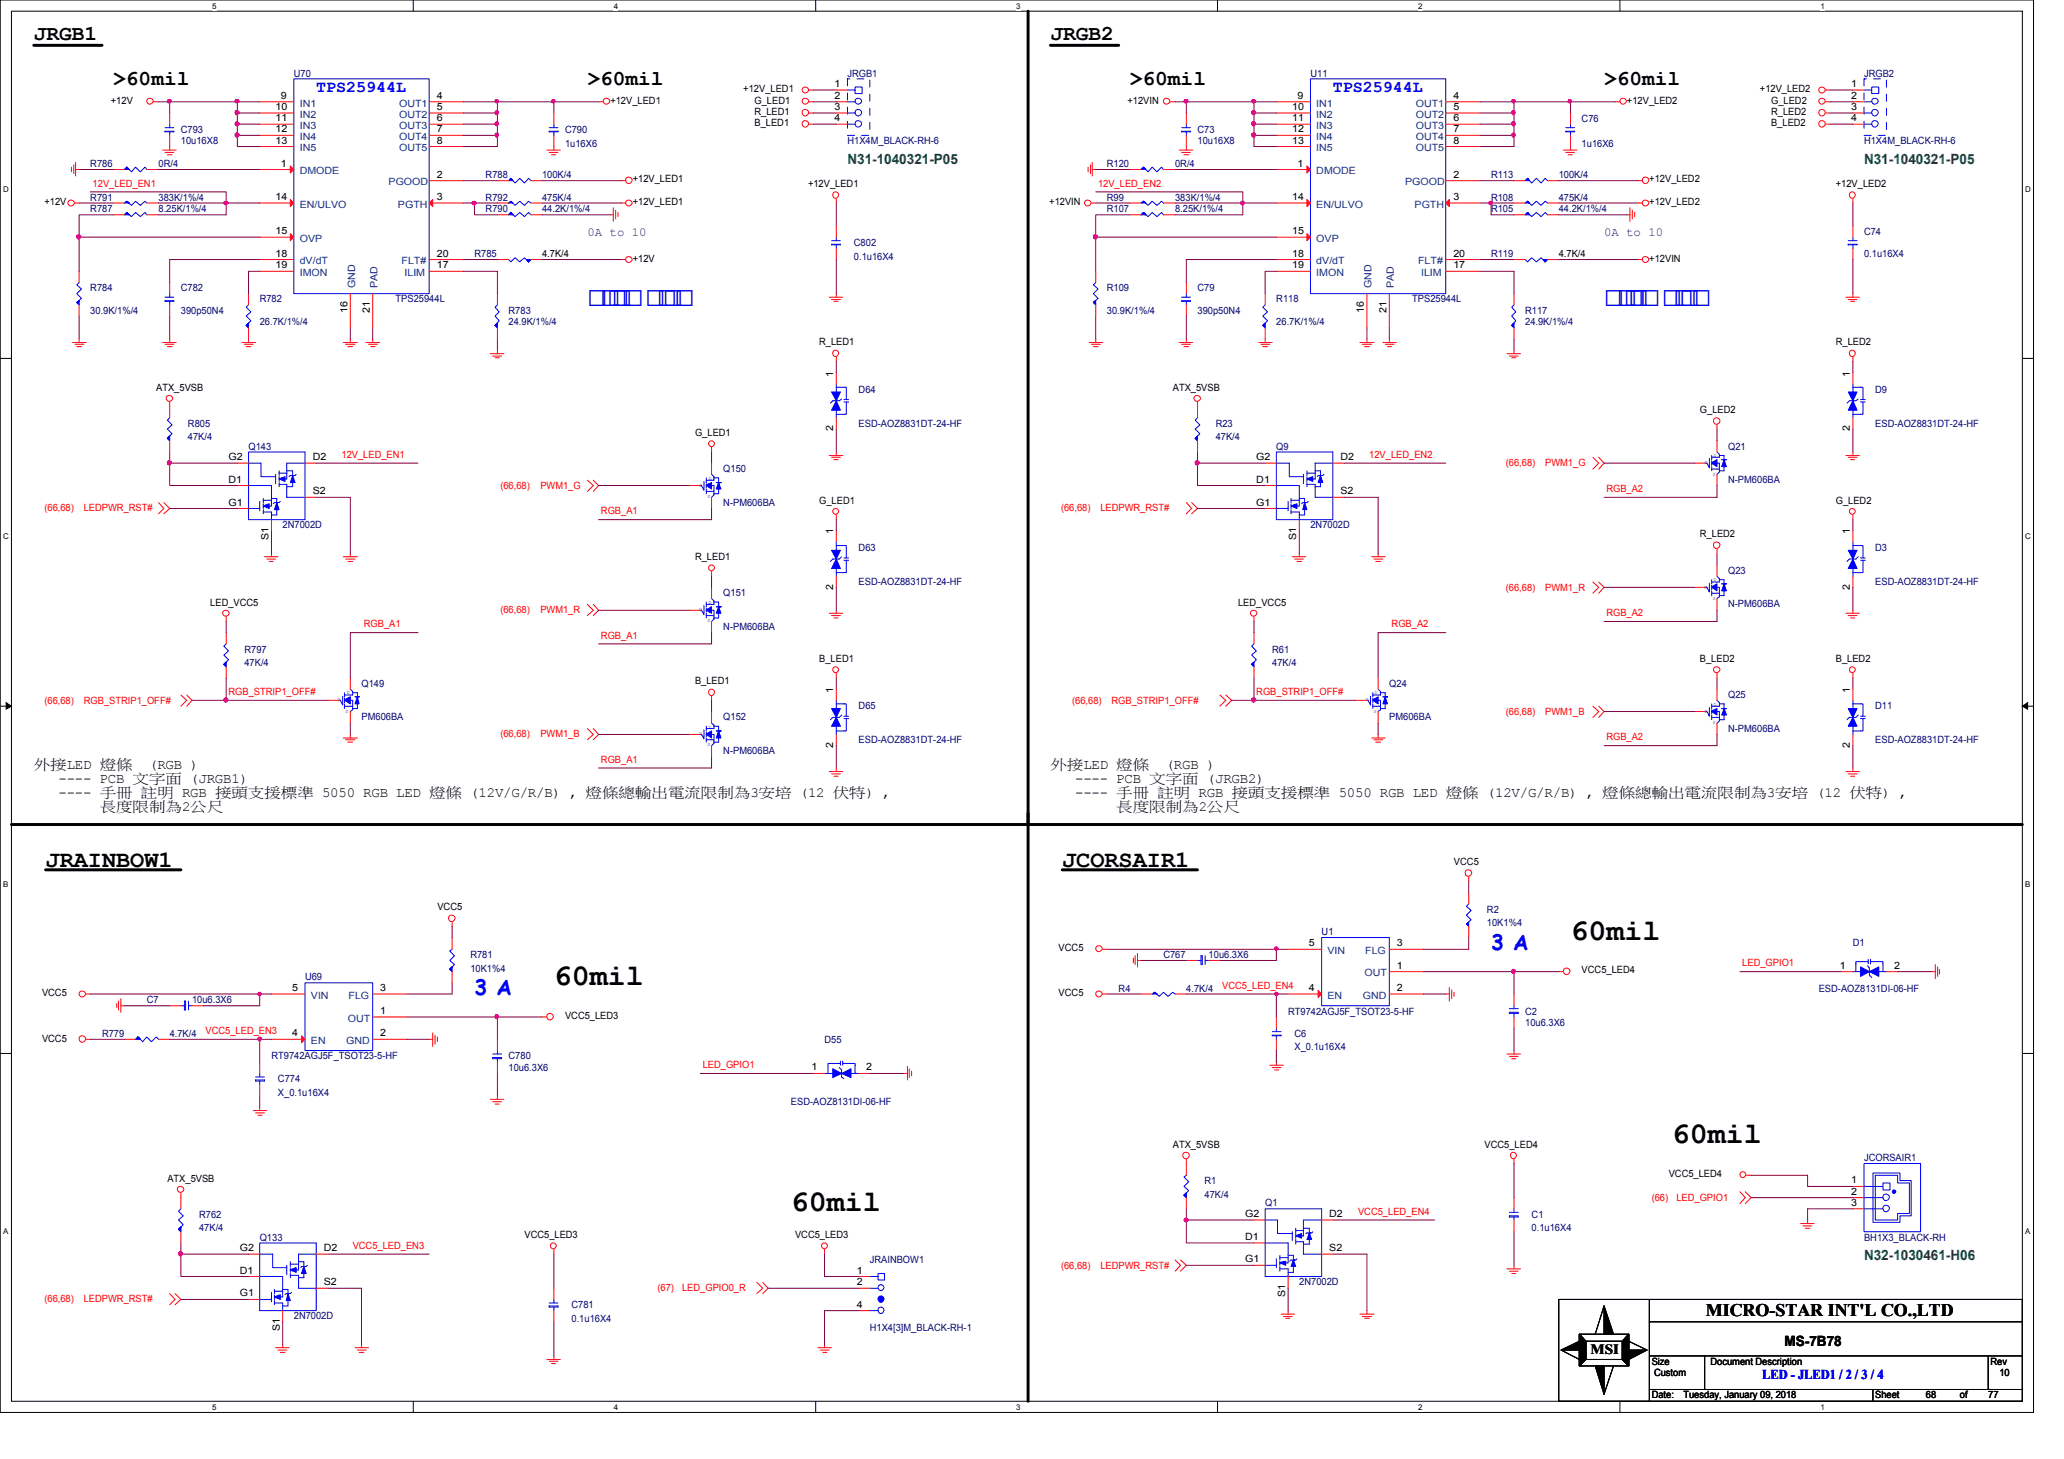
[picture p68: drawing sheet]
<svg xmlns="http://www.w3.org/2000/svg" width="297mm" height="210mm" viewBox="0 0 297 210" stroke-linecap="round" stroke-linejoin="round" font-family="sans-serif">
<defs><g id="words">
<g font-size="4.3">
<text x="226" y="135.2">60mil</text>
<text x="79.7" y="141.7">60mil</text>
<text x="240.6" y="164.5">60mil</text>
<text x="113.8" y="174.2">60mil</text>
</g>
<g font-size="3.4">
<text x="6.6" y="124.8">JRAINBOW1</text>
<text x="152.9" y="124.8">JCORSAIR1</text>
</g>
<g font-size="3">
<text x="4.9" y="5.8">JRGB1</text>
<text x="151.2" y="5.8">JRGB2</text>
<text x="16.3" y="12.3">&gt;60mil</text>
<text x="84.5" y="12.3">&gt;60mil</text>
<text x="162.6" y="12.3">&gt;60mil</text>
<text x="230.8" y="12.3">&gt;60mil</text>
</g>
<g font-size="3" fill="#00f">
<text x="84.5" y="44">Trp</text>
<text x="87.3" y="44">i@3.A</text>
<text x="95.3" y="44">6</text>
<text x="230.8" y="44">Trp</text>
<text x="233.6" y="44">i@3.A</text>
<text x="241.6" y="44">6</text>
<text x="214.6" y="136.7">3 A</text>
<text x="68.3" y="143.2">3 A</text>
</g>
<text font-size="2.5" x="245.5" y="189.3">MICRO-STAR INT'L CO.,LTD</text>
<g font-size="2.4" fill="#00f">
<text x="45.5" y="13.3">TPS25944L</text>
<text x="191.8" y="13.3">TPS25944L</text>
</g>
<g font-size="2" fill="#008000">
<text x="122" y="23.5">N31-1040321-P05</text>
<text x="268.3" y="23.5">N31-1040321-P05</text>
<text x="268.3" y="181.3">N32-1030461-H06</text>
</g>
<g font-size="2">
<text x="4.9" y="110.6">外外LED 亮燈</text>
<text x="8.4" y="112.6">---- PCB 文紅文 (JRGB1)</text>
<text x="21.5" y="110.6">(RGB )</text>
<text x="151.2" y="110.6">外外LED 亮燈</text>
<text x="154.7" y="112.6">---- PCB 文紅文 (JRGB2)</text>
<text x="167.8" y="110.6">(RGB )</text>
<text x="8.4" y="114.6">---- 手手 註註 RGB 外接支支接接 5050 RGB LED 亮燈 (12V/G/R/B) , 亮燈燈燈燈測燈燈之紅3安安 (12 伏伏) ,</text>
<text x="14.3" y="116.7">長度燈之紅2公公</text>
<text x="154.7" y="114.6">---- 手手 註註 RGB 外接支支接接 5050 RGB LED 亮燈 (12V/G/R/B) , 亮燈燈燈燈測燈燈之紅3安安 (12 伏伏) ,</text>
<text x="160.7" y="116.7">長度燈之紅2公公</text>
<text x="228.9" y="194.7">MSI</text>
<text x="256.8" y="193.7">MS-7B78</text>
</g>
<text font-size="1.9" fill="#00f" x="253.6" y="198.4">LED - JLED1 / 2 / 3 / 4</text>
<g font-size="1.8" fill="#400080">
<text x="84.5" y="34">0A to 10</text>
<text x="230.8" y="34">0A to 10</text>
</g>
<g font-size="1.4" fill="#000080">
<text x="42.3" y="11">U70</text>
<text x="122" y="11">JRGB1</text>
<text x="188.6" y="11">U11</text>
<text x="268.3" y="11">JRGB2</text>
<text x="227.6" y="17.5">C76</text>
<text x="26" y="19.1">C793</text>
<text x="26" y="20.7">10u16X8</text>
<text x="81.3" y="19.1">C790</text>
<text x="81.3" y="21.1">1u16X6</text>
<text x="122" y="20.7">H1X4M_BLACK-RH-6</text>
<text x="172.3" y="19.1">C73</text>
<text x="172.3" y="20.7">10u16X8</text>
<text x="227.6" y="21.1">1u16X6</text>
<text x="268.3" y="20.7">H1X4M_BLACK-RH-6</text>
<text x="13" y="24">R786</text>
<text x="13" y="28.9">R791</text>
<text x="22.8" y="24">0R/4</text>
<text x="22.8" y="28.9">383K/1%/4</text>
<text x="69.9" y="28.9">R792</text>
<text x="69.9" y="25.7">R788</text>
<text x="78" y="28.9">475K/4</text>
<text x="78" y="25.7">100K/4</text>
<text x="159.3" y="28.9">R99</text>
<text x="159.3" y="24">R120</text>
<text x="169.1" y="28.9">383K/1%/4</text>
<text x="169.1" y="24">0R/4</text>
<text x="214.6" y="28.9">R108</text>
<text x="214.6" y="25.7">R113</text>
<text x="224.3" y="28.9">475K/4</text>
<text x="224.3" y="25.7">100K/4</text>
<text x="13" y="30.5">R787</text>
<text x="22.8" y="30.5">8.25K/1%/4</text>
<text x="69.9" y="30.5">R790</text>
<text x="78" y="30.5">44.2K/1%/4</text>
<text x="122.9" y="35.4">C802</text>
<text x="159.3" y="30.5">R107</text>
<text x="169.1" y="30.5">8.25K/1%/4</text>
<text x="214.6" y="30.5">R105</text>
<text x="224.3" y="30.5">44.2K/1%/4</text>
<text x="268.3" y="33.8">C74</text>
<text x="13" y="41.9">R784</text>
<text x="26" y="41.9">C782</text>
<text x="68.3" y="37">R785</text>
<text x="122.9" y="37.3">0.1u16X4</text>
<text x="159.3" y="41.9">R109</text>
<text x="172.3" y="41.9">C79</text>
<text x="214.6" y="37">R119</text>
<text x="268.3" y="37">0.1u16X4</text>
<text x="13" y="45.1">30.9K/1%/4</text>
<text x="26" y="45.1">390p50N4</text>
<text x="37.4" y="43.5">R782</text>
<text x="37.4" y="46.7">26.7K/1%/4</text>
<text x="56.9" y="43.5">TPS25944L</text>
<text x="73.2" y="45.1">R783</text>
<text x="73.2" y="46.7">24.9K/1%/4</text>
<text x="159.3" y="45.1">30.9K/1%/4</text>
<text x="172.3" y="45.1">390p50N4</text>
<text x="183.7" y="43.5">R118</text>
<text x="183.7" y="46.7">26.7K/1%/4</text>
<text x="203.2" y="43.5">TPS25944L</text>
<text x="219.5" y="45.1">R117</text>
<text x="219.5" y="46.7">24.9K/1%/4</text>
<text x="123.6" y="56.6">D64</text>
<text x="269.9" y="56.6">D9</text>
<text x="27" y="61.4">R805</text>
<text x="27" y="63.3">47K/4</text>
<text x="35.8" y="64.7">Q143</text>
<text x="123.6" y="61.4">ESD-AOZ8831DT-24-HF</text>
<text x="175" y="61.4">R23</text>
<text x="175" y="63.3">47K/4</text>
<text x="183.7" y="64.7">Q9</text>
<text x="248.7" y="64.7">Q21</text>
<text x="269.9" y="61.4">ESD-AOZ8831DT-24-HF</text>
<text x="104.1" y="67.9">Q150</text>
<text x="248.7" y="69.5">N-PM606BA</text>
<text x="40.7" y="76">2N7002D</text>
<text x="104.1" y="72.8">N-PM606BA</text>
<text x="188.6" y="76">2N7002D</text>
<text x="123.6" y="79.2">D63</text>
<text x="248.7" y="82.6">Q23</text>
<text x="269.9" y="79.2">D3</text>
<text x="104.1" y="85.8">Q151</text>
<text x="123.6" y="84.2">ESD-AOZ8831DT-24-HF</text>
<text x="248.7" y="87.4">N-PM606BA</text>
<text x="269.9" y="84.2">ESD-AOZ8831DT-24-HF</text>
<text x="35.2" y="93.9">R797</text>
<text x="35.2" y="95.8">47K/4</text>
<text x="104.1" y="90.7">N-PM606BA</text>
<text x="183.1" y="93.9">R61</text>
<text x="183.1" y="95.8">47K/4</text>
<text x="52" y="98.8">Q149</text>
<text x="199.9" y="98.8">Q24</text>
<text x="248.7" y="100.4">Q25</text>
<text x="52" y="103.6">PM606BA</text>
<text x="104.1" y="103.6">Q152</text>
<text x="123.6" y="102">D65</text>
<text x="123.6" y="106.9">ESD-AOZ8831DT-24-HF</text>
<text x="199.9" y="103.6">PM606BA</text>
<text x="248.7" y="105.3">N-PM606BA</text>
<text x="269.9" y="102">D11</text>
<text x="269.9" y="106.9">ESD-AOZ8831DT-24-HF</text>
<text x="104.1" y="108.5">N-PM606BA</text>
<text x="214" y="131.3">R2</text>
<text x="67.7" y="137.8">R781</text>
<text x="167.4" y="137.8">C767</text>
<text x="173.9" y="137.8">10u6.3X6</text>
<text x="190.2" y="134.5">U1</text>
<text x="214" y="133.3">10K1%4</text>
<text x="266.7" y="136.1">D1</text>
<text x="43.9" y="141.1">U69</text>
<text x="67.7" y="139.8">10K1%4</text>
<text x="161" y="142.7">R4</text>
<text x="170.7" y="142.7">4.7K/4</text>
<text x="261.7" y="142.7">ESD-AOZ8131DI-06-HF</text>
<text x="14.7" y="149.2">R779</text>
<text x="21.1" y="144.3">C7</text>
<text x="24.4" y="149.2">4.7K/4</text>
<text x="27.6" y="144.3">10u6.3X6</text>
<text x="185.4" y="146">RT9742AGJ5F_TSOT23-5-HF</text>
<text x="186.3" y="149.2">C6</text>
<text x="219.5" y="146">C2</text>
<text x="219.5" y="147.6">10u6.3X6</text>
<text x="39.1" y="152.4">RT9742AGJ5F_TSOT23-5-HF</text>
<text x="40" y="155.7">C774</text>
<text x="73.2" y="152.4">C780</text>
<text x="73.2" y="154.1">10u6.3X6</text>
<text x="118.7" y="150">D55</text>
<text x="186.3" y="151.1">X_0.1u16X4</text>
<text x="40" y="157.6">X_0.1u16X4</text>
<text x="113.8" y="158.9">ESD-AOZ8131DI-06-HF</text>
<text x="268.3" y="167">JCORSAIR1</text>
<text x="173.4" y="170.3">R1</text>
<text x="173.4" y="172.3">47K/4</text>
<text x="182.1" y="173.6">Q1</text>
<text x="28.7" y="175.2">R762</text>
<text x="28.7" y="177.1">47K/4</text>
<text x="37.4" y="178.5">Q133</text>
<text x="220.4" y="175.2">C1</text>
<text x="220.4" y="177.1">0.1u16X4</text>
<text x="268.3" y="178.5">BH1X3_BLACK-RH</text>
<text x="125.2" y="181.7">JRAINBOW1</text>
<text x="187" y="184.9">2N7002D</text>
<text x="42.3" y="189.8">2N7002D</text>
<text x="82.3" y="188.2">C781</text>
<text x="82.3" y="190.2">0.1u16X4</text>
<text x="125.2" y="191.4">H1X4[3]M_BLACK-RH-1</text>
</g>
<g font-size="1.4">
<text x="16" y="14.9">+12V</text>
<text x="39.7" y="17.4">11</text>
<text x="39.7" y="15.8">10</text>
<text x="40.4" y="14.2">9</text>
<text x="62.9" y="15.8">5</text>
<text x="62.9" y="17.4">6</text>
<text x="62.9" y="14.2">4</text>
<text x="87.8" y="14.9">+12V_LED1</text>
<text x="107" y="13.3">+12V_LED1</text>
<text x="108.6" y="16.5">R_LED1</text>
<text x="108.6" y="14.9">G_LED1</text>
<text x="120.1" y="12.5">1</text>
<text x="120.1" y="14.2">2</text>
<text x="120.1" y="15.8">3</text>
<text x="120.1" y="17.4">4</text>
<text x="162.3" y="14.9">+12VIN</text>
<text x="186" y="17.4">11</text>
<text x="186" y="15.8">10</text>
<text x="186.7" y="14.2">9</text>
<text x="209.2" y="15.8">5</text>
<text x="209.2" y="17.4">6</text>
<text x="209.2" y="14.2">4</text>
<text x="234.1" y="14.9">+12V_LED2</text>
<text x="253.3" y="13.3">+12V_LED2</text>
<text x="254.9" y="14.9">G_LED2</text>
<text x="254.9" y="16.5">R_LED2</text>
<text x="266.4" y="12.5">1</text>
<text x="266.4" y="14.2">2</text>
<text x="266.4" y="15.8">3</text>
<text x="266.4" y="17.4">4</text>
<text x="39.7" y="19">12</text>
<text x="39.7" y="20.7">13</text>
<text x="40.4" y="24">1</text>
<text x="62.9" y="19">7</text>
<text x="62.9" y="20.7">8</text>
<text x="108.6" y="18.1">B_LED1</text>
<text x="186" y="19">12</text>
<text x="186" y="20.7">13</text>
<text x="186.7" y="24">1</text>
<text x="209.2" y="19">7</text>
<text x="209.2" y="20.7">8</text>
<text x="254.9" y="18.1">B_LED2</text>
<text x="6.4" y="29.5">+12V</text>
<text x="39.7" y="28.8">14</text>
<text x="62.9" y="28.8">3</text>
<text x="62.9" y="25.6">2</text>
<text x="91.1" y="29.5">+12V_LED1</text>
<text x="91.1" y="26.2">+12V_LED1</text>
<text x="116.3" y="26.9">+12V_LED1</text>
<text x="151" y="29.5">+12VIN</text>
<text x="186" y="28.8">14</text>
<text x="209.2" y="28.8">3</text>
<text x="209.2" y="25.6">2</text>
<text x="237.4" y="26.2">+12V_LED2</text>
<text x="237.4" y="29.5">+12V_LED2</text>
<text x="264.2" y="26.9">+12V_LED2</text>
<text x="39.7" y="33.7">15</text>
<text x="186" y="33.7">15</text>
<text x="39.7" y="38.6">19</text>
<text x="39.7" y="36.9">18</text>
<text x="62.9" y="38.6">17</text>
<text x="62.9" y="36.9">20</text>
<text x="78" y="37">4.7K/4</text>
<text x="91.1" y="37.7">+12V</text>
<text x="186" y="38.6">19</text>
<text x="186" y="36.9">18</text>
<text x="209.2" y="38.6">17</text>
<text x="209.2" y="36.9">20</text>
<text x="224.3" y="37">4.7K/4</text>
<text x="237.4" y="37.7">+12VIN</text>
<text x="50" y="45" transform="rotate(-90 50 45)">16</text>
<text x="53.2" y="45" transform="rotate(-90 53.2 45)">21</text>
<text x="196.3" y="45" transform="rotate(-90 196.3 45)">16</text>
<text x="199.5" y="45" transform="rotate(-90 199.5 45)">21</text>
<text x="117.9" y="49.7">R_LED1</text>
<text x="264.2" y="49.7">R_LED2</text>
<text x="22.5" y="56.2">ATX_5VSB</text>
<text x="119.9" y="54.2" transform="rotate(-90 119.9 54.2)">1</text>
<text x="168.8" y="56.2">ATX_5VSB</text>
<text x="244.6" y="59.4">G_LED2</text>
<text x="266.2" y="54.2" transform="rotate(-90 266.2 54.2)">1</text>
<text x="100" y="62.7">G_LED1</text>
<text x="119.9" y="62.1" transform="rotate(-90 119.9 62.1)">2</text>
<text x="266.2" y="62.1" transform="rotate(-90 266.2 62.1)">2</text>
<text x="32.9" y="66.2">G2</text>
<text x="32.9" y="69.4">D1</text>
<text x="45" y="71.1">S2</text>
<text x="45" y="66.2">D2</text>
<text x="180.8" y="66.2">G2</text>
<text x="180.8" y="69.4">D1</text>
<text x="192.9" y="71.1">S2</text>
<text x="192.9" y="66.2">D2</text>
<text x="32.9" y="72.7">G1</text>
<text x="38.6" y="77.7" transform="rotate(-90 38.6 77.7)">S1</text>
<text x="117.9" y="72.5">G_LED1</text>
<text x="119.9" y="76.9" transform="rotate(-90 119.9 76.9)">1</text>
<text x="180.8" y="72.7">G1</text>
<text x="186.6" y="77.7" transform="rotate(-90 186.6 77.7)">S1</text>
<text x="244.6" y="77.3">R_LED2</text>
<text x="264.2" y="72.5">G_LED2</text>
<text x="266.2" y="76.9" transform="rotate(-90 266.2 76.9)">1</text>
<text x="100" y="80.6">R_LED1</text>
<text x="30.3" y="87.1">LED_VCC5</text>
<text x="119.9" y="84.8" transform="rotate(-90 119.9 84.8)">2</text>
<text x="178.2" y="87.1">LED_VCC5</text>
<text x="266.2" y="84.8" transform="rotate(-90 266.2 84.8)">2</text>
<text x="117.9" y="95.3">B_LED1</text>
<text x="244.6" y="95.3">B_LED2</text>
<text x="264.2" y="95.3">B_LED2</text>
<text x="100" y="98.5">B_LED1</text>
<text x="119.9" y="99.7" transform="rotate(-90 119.9 99.7)">1</text>
<text x="266.2" y="99.7" transform="rotate(-90 266.2 99.7)">1</text>
<text x="119.9" y="107.6" transform="rotate(-90 119.9 107.6)">2</text>
<text x="266.2" y="107.6" transform="rotate(-90 266.2 107.6)">2</text>
<text x="209.3" y="124.5">VCC5</text>
<text x="62.9" y="131">VCC5</text>
<text x="152.4" y="136.8">VCC5</text>
<text x="188.3" y="136.1">5</text>
<text x="201" y="136.1">3</text>
<text x="6.1" y="143.3">VCC5</text>
<text x="42" y="142.6">5</text>
<text x="54.7" y="142.6">3</text>
<text x="152.4" y="143.3">VCC5</text>
<text x="188.3" y="142.6">4</text>
<text x="201" y="139.4">1</text>
<text x="201" y="142.6">2</text>
<text x="227.6" y="140">VCC5_LED4</text>
<text x="264.8" y="139.4">1</text>
<text x="272.6" y="139.4">2</text>
<text x="6.1" y="149.9">VCC5</text>
<text x="42" y="149.1">4</text>
<text x="54.7" y="145.9">1</text>
<text x="54.7" y="149.1">2</text>
<text x="81.3" y="146.6">VCC5_LED3</text>
<text x="116.8" y="154">1</text>
<text x="124.7" y="154">2</text>
<text x="168.8" y="165.1">ATX_5VSB</text>
<text x="213.7" y="165.1">VCC5_LED4</text>
<text x="24.1" y="170">ATX_5VSB</text>
<text x="240.2" y="169.3">VCC5_LED4</text>
<text x="266.4" y="170.3">1</text>
<text x="266.4" y="171.9">2</text>
<text x="266.4" y="173.5">3</text>
<text x="75.5" y="178.1">VCC5_LED3</text>
<text x="114.4" y="178.1">VCC5_LED3</text>
<text x="179.2" y="175.1">G2</text>
<text x="179.2" y="178.4">D1</text>
<text x="191.3" y="175.1">D2</text>
<text x="34.5" y="180">G2</text>
<text x="34.5" y="183.2">D1</text>
<text x="46.6" y="184.9">S2</text>
<text x="46.6" y="180">D2</text>
<text x="123.3" y="183.2">1</text>
<text x="123.3" y="184.9">2</text>
<text x="179.2" y="181.6">G1</text>
<text x="191.3" y="180">S2</text>
<text x="34.5" y="186.5">G1</text>
<text x="40.3" y="191.5" transform="rotate(-90 40.3 191.5)">S1</text>
<text x="123.3" y="188.1">4</text>
<text x="185" y="186.6" transform="rotate(-90 185 186.6)">S1</text>
<text x="237.7" y="196.3">Size</text>
<text x="238" y="198">Custom</text>
<text x="246.2" y="196.3">Document Description</text>
<text x="286.5" y="196.3">Rev</text>
<text x="287.7" y="198">10</text>
<text x="237.7" y="201.2">Date:</text>
<text x="242.3" y="201.2">Tuesday, January 09, 2018</text>
<text x="269.9" y="201.2">Sheet</text>
<text x="277.2" y="201.2">68</text>
<text x="282.1" y="201.2">of</text>
<text x="286.1" y="201.2">77</text>
</g>
<g font-size="1.4" fill="#004080">
<text x="43.1" y="16.9">IN2</text>
<text x="43.1" y="15.3">IN1</text>
<text x="57.4" y="16.9">OUT2</text>
<text x="57.4" y="15.3">OUT1</text>
<text x="189.4" y="16.9">IN2</text>
<text x="189.4" y="15.3">IN1</text>
<text x="203.7" y="16.9">OUT2</text>
<text x="203.7" y="15.3">OUT1</text>
<text x="43.1" y="18.5">IN3</text>
<text x="43.1" y="20.2">IN4</text>
<text x="43.1" y="21.8">IN5</text>
<text x="57.4" y="18.5">OUT3</text>
<text x="57.4" y="20.2">OUT4</text>
<text x="57.4" y="21.8">OUT5</text>
<text x="189.4" y="18.5">IN3</text>
<text x="189.4" y="20.2">IN4</text>
<text x="189.4" y="21.8">IN5</text>
<text x="203.7" y="18.5">OUT3</text>
<text x="203.7" y="20.2">OUT4</text>
<text x="203.7" y="21.8">OUT5</text>
<text x="43.1" y="29.9">EN/ULVO</text>
<text x="43.1" y="25.1">DMODE</text>
<text x="55.9" y="26.7">PGOOD</text>
<text x="57.3" y="29.9">PGTH</text>
<text x="189.4" y="29.9">EN/ULVO</text>
<text x="189.4" y="25.1">DMODE</text>
<text x="202.2" y="26.7">PGOOD</text>
<text x="203.6" y="29.9">PGTH</text>
<text x="43.1" y="34.8">OVP</text>
<text x="189.4" y="34.8">OVP</text>
<text x="43.1" y="39.7">IMON</text>
<text x="43.1" y="38">dV/dT</text>
<text x="51.1" y="41.4" transform="rotate(-90 51.1 41.4)">GND</text>
<text x="54.3" y="41.4" transform="rotate(-90 54.3 41.4)">PAD</text>
<text x="57.8" y="38">FLT#</text>
<text x="58.2" y="39.7">ILIM</text>
<text x="189.4" y="39.7">IMON</text>
<text x="189.4" y="38">dV/dT</text>
<text x="197.4" y="41.4" transform="rotate(-90 197.4 41.4)">GND</text>
<text x="200.6" y="41.4" transform="rotate(-90 200.6 41.4)">PAD</text>
<text x="204.1" y="38">FLT#</text>
<text x="204.5" y="39.7">ILIM</text>
<text x="191" y="137.2">VIN</text>
<text x="196.5" y="137.2">FLG</text>
<text x="44.7" y="143.7">VIN</text>
<text x="50.2" y="143.7">FLG</text>
<text x="191" y="143.7">EN</text>
<text x="196.1" y="143.7">GND</text>
<text x="196.4" y="140.5">OUT</text>
<text x="50.1" y="147">OUT</text>
<text x="44.7" y="150.2">EN</text>
<text x="49.8" y="150.2">GND</text>
</g>
<g font-size="1.4" fill="#f00">
<text x="13.3" y="26.8">12V_LED_EN1</text>
<text x="158" y="26.8">12V_LED_EN2</text>
<text x="49.1" y="65.9">12V_LED_EN1</text>
<text x="197.1" y="65.9">12V_LED_EN2</text>
<text x="72" y="70.4">(66,68)</text>
<text x="77.8" y="70.4">PWM1_G</text>
<text x="216.7" y="67.1">(66,68)</text>
<text x="222.4" y="67.1">PWM1_G</text>
<text x="231.2" y="70.8">RGB_A2</text>
<text x="6.4" y="73.6">(66,68)</text>
<text x="12.1" y="73.6">LEDPWR_RST#</text>
<text x="86.5" y="74">RGB_A1</text>
<text x="152.7" y="73.6">(66,68)</text>
<text x="158.4" y="73.6">LEDPWR_RST#</text>
<text x="72" y="88.2">(66,68)</text>
<text x="77.8" y="88.2">PWM1_R</text>
<text x="216.7" y="85">(66,68)</text>
<text x="222.4" y="85">PWM1_R</text>
<text x="231.2" y="88.6">RGB_A2</text>
<text x="52.4" y="90.3">RGB_A1</text>
<text x="86.5" y="91.9">RGB_A1</text>
<text x="200.3" y="90.3">RGB_A2</text>
<text x="6.4" y="101.3">(66,68)</text>
<text x="12.1" y="101.3">RGB_STRIP1_OFF#</text>
<text x="32.9" y="100">RGB_STRIP1_OFF#</text>
<text x="154.3" y="101.3">(66,68)</text>
<text x="160" y="101.3">RGB_STRIP1_OFF#</text>
<text x="180.8" y="100">RGB_STRIP1_OFF#</text>
<text x="72" y="106.1">(66,68)</text>
<text x="77.8" y="106.1">PWM1_B</text>
<text x="216.7" y="102.9">(66,68)</text>
<text x="222.4" y="102.9">PWM1_B</text>
<text x="231.2" y="106.5">RGB_A2</text>
<text x="86.5" y="109.7">RGB_A1</text>
<text x="175.9" y="142.2">VCC5_LED_EN4</text>
<text x="250.7" y="139">LED_GPIO1</text>
<text x="29.6" y="148.8">VCC5_LED_EN3</text>
<text x="101.1" y="153.7">LED_GPIO1</text>
<text x="237.7" y="172.7">(66)</text>
<text x="241.3" y="172.7">LED_GPIO1</text>
<text x="50.8" y="179.7">VCC5_LED_EN3</text>
<text x="195.4" y="174.8">VCC5_LED_EN4</text>
<text x="94.6" y="185.8">(67)</text>
<text x="98.2" y="185.8">LED_GPIO0_R</text>
<text x="152.7" y="182.5">(66,68)</text>
<text x="158.4" y="182.5">LEDPWR_RST#</text>
<text x="6.4" y="187.4">(66,68)</text>
<text x="12.1" y="187.4">LEDPWR_RST#</text>
</g>
<g font-size="1.1">
<text x="30.5" y="1.3">5</text>
<text x="88.3" y="1.3">4</text>
<text x="146.3" y="1.3">3</text>
<text x="204.1" y="1.3">2</text>
<text x="262" y="1.3">1</text>
<text x=".5" y="27.6">D</text>
<text x="291.5" y="27.6">D</text>
<text x=".5" y="77.6">C</text>
<text x="291.5" y="77.6">C</text>
<text x=".5" y="127.6">B</text>
<text x="291.5" y="127.6">B</text>
<text x=".5" y="177.5">A</text>
<text x="291.5" y="177.5">A</text>
<text x="30.5" y="202.9">5</text>
<text x="88.3" y="202.9">4</text>
<text x="146.3" y="202.9">3</text>
<text x="204.1" y="202.9">2</text>
<text x="262" y="202.9">1</text>
</g>
<g font-size=".8" fill="#00f">
<text x="246.6" y="65.8">D</text>
<text x="100.6" y="70">G</text>
<text x="101.8" y="71.6">S</text>
<text x="102" y="69">D</text>
<text x="245.3" y="66.7">G</text>
<text x="246.5" y="68.4">S</text>
<text x="246.6" y="83.7">D</text>
<text x="100.6" y="87.9">G</text>
<text x="101.8" y="89.5">S</text>
<text x="102" y="86.9">D</text>
<text x="245.3" y="84.7">G</text>
<text x="246.5" y="86.3">S</text>
<text x="48.6" y="100.9">G</text>
<text x="49.9" y="99.9">D</text>
<text x="196.6" y="100.9">G</text>
<text x="197.8" y="99.9">D</text>
<text x="246.6" y="101.5">D</text>
<text x="49.7" y="102.5">S</text>
<text x="100.6" y="105.7">G</text>
<text x="101.8" y="107.4">S</text>
<text x="102" y="104.8">D</text>
<text x="197.7" y="102.5">S</text>
<text x="245.3" y="102.5">G</text>
<text x="246.5" y="104.1">S</text>
</g>
</g></defs>
<path d="M0 0h292.7v203.2h-292.7zM1.6 1.6h289.4v200h-289.4z" fill="none" stroke="#000" stroke-width=".14"/>
<g fill="#fff">
<path d="M30.5 .3h.6v1.2h-.6z"/>
<path d="M30.5 201.8h.6v1.3h-.6z"/>
</g>
<path d="M59.5 0v1.6M59.5 201.6v1.6" fill="none" stroke="#000" stroke-width=".14"/>
<g fill="#fff">
<path d="M88.3 .3h.6v1.2h-.6z"/>
<path d="M88.3 201.8h.6v1.3h-.6z"/>
</g>
<path d="M117.4 0v1.6M117.4 201.6v1.6" fill="none" stroke="#000" stroke-width=".14"/>
<g fill="#fff">
<path d="M146.3 .3h.6v1.2h-.6z"/>
<path d="M146.3 201.8h.6v1.3h-.6z"/>
</g>
<path d="M175.2 0v1.6M175.2 201.6v1.6" fill="none" stroke="#000" stroke-width=".14"/>
<g fill="#fff">
<path d="M204.1 .3h.6v1.2h-.6z"/>
<path d="M204.1 201.8h.6v1.3h-.6z"/>
</g>
<path d="M233.1 0v1.6M233.1 201.6v1.6" fill="none" stroke="#000" stroke-width=".14"/>
<g fill="#fff">
<path d="M262 .3h.6v1.2h-.6z"/>
<path d="M262 201.8h.6v1.3h-.6z"/>
<path d="M.5 26.6h.7v1.3h-.7z"/>
<path d="M291.5 26.6h.7v1.3h-.7z"/>
<path d="M.5 76.5h.7v1.3h-.7z"/>
<path d="M291.5 76.5h.7v1.3h-.7z"/>
</g>
<path d="M0 51.6h1.6M291 51.6h1.7" fill="none" stroke="#000" stroke-width=".14"/>
<g fill="#fff">
<path d="M.5 126.6h.6v1.2h-.6z"/>
<path d="M291.5 126.6h.6v1.2h-.6z"/>
</g>
<path d="M0 101.6h1.6M.9 101.1l.7 .5-.7 .4zM291 101.6l.8-.5v.9zM291 101.6h1.7" fill="none" stroke="#000" stroke-width=".14"/>
<path d="M.9 101.1l.7 .5-.7 .4zM291 101.6l.8-.5v.9z" fill="#000"/>
<g fill="#fff">
<path d="M.5 176.5h.6v1.3h-.6z"/>
<path d="M291.5 176.5h.6v1.3h-.6z"/>
</g>
<g fill="none" stroke="#000" stroke-width=".14">
<path d="M0 151.6h1.6M291 151.6h1.7M224.3 186.9h66.7v14.7h-66.7zM224.7 194.2l2.6 1.4M224.7 194.2l2.6-1.2v1.2zM227.3 191.9h7.1v4.6h-7.1zM227.3 191.9l.9 1.1v2.6l-.9 .9zM227.3 191.9l.9 1.1M228.2 193h5.3v2.6h-5.3zM228.2 195.6l-.9 .9M229.6 196.5h1.2v4.1zM230.8 187.9l1.4 4h-1.4z"/>
<path d="M230.8 187.9l-1.2 4M232.2 196.5l-1.4 4.1M233.5 195.6l.9 .9M234.4 191.9v4.6l-.9-.9v-2.6zM234.4 191.9l-.9 1.1M234.4 194.2h2.6l-2.6 1.4zM234.4 193l2.6 1.2M237.4 199.9h53.6M237.4 195.1h53.6M237.4 190.2h53.6M237.4 186.9v14.7M245.3 195.1v4.8"/>
<path d="M269.5 199.9v1.7M286.1 195.1v4.8"/>
</g>
<path d="M4.9 6.5h9.8M148 1.6v117M151.2 6.5h9.8M1.6 118.6h289.4M148 117v84.6M6.6 125.1h19.4M152.9 125.1h19.4" fill="none" stroke="#000" stroke-width=".42"/>
<g fill="none" stroke="#f00" stroke-width=".14">
<path d="M22.1 14.6h.7M86.1 14.6h.7M116.5 16.3h.6M116.5 17.9h.6M116.5 13h.6M116.5 14.6h.6M168.4 14.6h.7M232.5 14.6h.6M262.8 13h.6M262.8 14.6h.6M262.8 16.3h.6M262.8 17.9h.6"/>
<path d="M10.3 24v.7M10.6 23.7v1.3M10.8 29.2h.6M10.9 23.4v1.9M10.9 24.4h.5M23.4 21.6h2M23.7 21.9h1.3M24.1 22.3h.7M24.4 21.1v.5M78.7 21.6h1.9M79 21.9h1.3M79.4 22.3h.6"/>
<path d="M79.7 21.1v.5M87.8 30.9h.5M88.3 29.9v1.9M88.6 30.2v1.3M88.9 30.6v.6M89.4 29.2h.6M89.4 26h.6M89.4 37.3h.6M120.4 28.6v.6M156.6 24v.7M156.9 23.7v1.3M157.1 29.2h.6"/>
<path d="M157.2 24.4h.5M157.2 23.4v1.9M169.7 21.6h2M170.1 21.9h1.2M170.4 22.3h.7M170.7 21.1v.5M225 21.6h2M225.3 21.9h1.3M225.7 22.3h.6M226 21.1v.5M234.1 30.9h.5M234.6 29.9v1.9"/>
<path d="M234.9 30.2v1.3M235.2 30.6v.6M235.8 26h.5M235.8 29.2h.5M235.8 37.3h.5M266.7 28.6v.6M10.5 49.3h1.9M10.8 49.5h1.3M11 49.9h.7M11.4 48.8v.5M23.4 49.3h2M23.7 49.5h1.3"/>
<path d="M24.1 49.9h.7M24.4 48.8v.5M24.4 57.8v.7M34.8 49.3h2M35.2 49.5h1.2M35.4 49.9h.7M35.8 48.8v.5M49.4 49.3h2M49.7 49.5h1.4M50.1 49.9h.7M50.4 48.8v.5M52.7 49.3h2"/>
<path d="M53 49.5h1.3M53.4 49.9h.6M53.6 48.8v.5M70.6 50.9h1.9M70.9 51.2h1.3M71.2 51.5h.6M71.6 50.4v.5M119.3 42.8h2M119.7 43.1h1.2M120 43.4h.6M120.4 42.2v.6M120.4 51.4v.6"/>
<path d="M156.8 49.3h1.9M157.1 49.5h1.3M157.4 49.9h.6M157.7 48.8v.5M169.7 49.3h2M170.1 49.5h1.2M170.4 49.9h.7M170.7 48.8v.5M172.3 57.8v.7M181.1 49.3h2M181.5 49.5h1.3M181.7 49.9h.7"/>
<path d="M182.1 48.8v.5M195.7 49.3h2M196 49.5h1.4M196.4 49.9h.7M196.7 48.8v.5M199 49.3h2M199.3 49.5h1.3M199.7 49.9h.6M199.9 48.8v.5M216.9 50.9h1.9M217.2 51.2h1.3M217.6 51.5h.5"/>
<path d="M217.9 50.4v.5M265.6 42.8h2M266 43.1h1.3M266.3 43.4h.6M266.7 42.2v.6M266.7 51.4v.6M22.8 72.3l.8 .9-.8 .7M23.6 72.3l.8 .9-.8 .7M39.1 79.7v.4M50.4 79.7v.4M84.5 69.1l.9 .8-.9 .8M85.4 69.1l.7 .8-.7 .8"/>
<path d="M102.4 64.3v.7M119.3 65.5h2M119.7 65.8h1.2M120 66.1h.6M120.4 74.1v.7M120.4 65v.5M170.7 72.3l.8 .9-.8 .7M171.5 72.3l.8 .9-.8 .7M187 79.7v.4M198.3 79.7v.4M229.2 65.8l.9 .8-.9 .9M230.1 65.8l.7 .8-.7 .9"/>
<path d="M247.1 61.1v.6M247.1 79v.7M265.6 65.5h2M266 65.8h1.3M266.3 66.1h.6M266.7 65v.5M266.7 74.1v.7M26 100l.9 .8-.9 .8M26.9 100l.7 .8-.7 .8M32.6 88.7v.7M38.1 80.1h1.9M38.4 80.4h1.3"/>
<path d="M38.7 80.8h.6M49.4 80.1h2M49.7 80.4h1.4M50.1 80.8h.7M84.5 87l.9 .8-.9 .8M85.4 87l.7 .8-.7 .8M102.4 82.2v.7M119.3 88.2h2M119.7 88.6h1.2M120 88.9h.6M120.4 87.8v.4M120.4 96.9v.6"/>
<path d="M175.6 100l.8 .8-.8 .8M176.4 100l.9 .8-.9 .8M180.5 88.7v.7M186 80.1h1.9M186.3 80.4h1.3M186.6 80.8h.7M197.4 80.1h1.9M197.7 80.4h1.3M198 80.8h.7M229.2 83.7l.9 .8-.9 .8M230.1 83.7l.7 .8-.7 .8M247.1 96.9v.6"/>
<path d="M265.6 88.2h2M266 88.6h1.3M266.3 88.9h.6M266.7 87.8v.4M266.7 96.9v.6M49.4 106.2h2M49.7 106.4h1.4M50.1 106.8h.7M50.4 105.7v.5M84.5 104.8l.9 .9-.9 .7M85.4 104.8l.7 .9-.7 .7M102.4 100.2v.6"/>
<path d="M119.3 111h2M119.7 111.3h1.2M120 111.7h.6M120.4 110.5v.5M197.4 106.2h1.9M197.7 106.4h1.3M198 106.8h.7M198.3 105.7v.5M229.2 101.6l.9 .8-.9 .8M230.1 101.6l.7 .8-.7 .8M265.6 111h2M266 111.3h1.3"/>
<path d="M266.3 111.7h.6M266.7 110.5v.5M65.1 132.7v.6M158.7 136.6h.6M163.1 137.8v.7M163.4 137.5v1.3M163.7 138.2h.5M163.7 137.2v1.9M211.4 126.2v.5M224.3 139.8h.7M278 139.8h.5M278.5 138.8v2"/>
<path d="M278.9 139.1v1.4M279.1 139.4v.7M12.4 143h.6M12.4 149.5h.6M16.8 144.4v.6M17.1 144v1.3M17.4 144.7h.5M17.4 143.7v1.9M36.4 159.8h2M37.4 159.3v.5M61.8 149.5h.5M62.3 148.6v1.9"/>
<path d="M62.6 148.9v1.3M62.9 149.2v.7M70.6 158.2h1.9M70.9 158.5h1.3M71.2 158.8h.6M71.6 157.7v.5M78 146.3h.7M130.1 154.4h.5M130.6 153.4v2M130.9 153.8v1.2M131.2 154.1v.7M158.7 143h.6"/>
<path d="M182.8 153.3h1.9M183.1 153.6h1.3M183.4 153.9h.6M183.7 152.8v.5M208.1 143h.5M208.6 142.1v1.9M208.9 142.4v1.3M209.3 142.8v.5M216.9 151.6h1.9M217.2 152h1.3M217.6 152.3h.5M217.9 151.1v.5"/>
<path d="M26 171.6v.7M36.8 160.1h1.3M37.1 160.4h.6M79.7 179.8v.6M118.7 179.8v.6M170.7 166.8v.6M217.9 166.8v.6M250.4 171.5l.8 .8-.8 .8M251.2 171.5l.8 .8-.8 .8M251.3 169.1h.7M259.1 176h2M259.5 176.4h1.2"/>
<path d="M259.8 176.7h.7M260.1 175.5v.5M24.4 186.1l.8 .8-.8 .8M25.2 186.1l.8 .8-.8 .8M39.7 193.9h1.9M40 194.2h1.3M40.3 194.6h.7M40.7 193.5v.4M51.1 193.9h1.9M51.4 194.2h1.3M51.7 194.6h.7M52 193.5v.4"/>
<path d="M78.7 195.6h1.9M79 195.8h1.3M79.4 196.2h.6M79.7 195.1v.5M108.9 184.5l.9 .8-.9 .8M109.8 184.5l.7 .8-.7 .8M117.7 193.9h2M118.1 194.2h1.2M118.4 194.6h.6M118.7 193.5v.4M169.1 181.3l.8 .7-.8 .9M169.9 181.3l.8 .7-.8 .9"/>
<path d="M184.4 189.1h1.9M184.7 189.4h1.3M185 189.7h.6M185.4 188.6v.5M195.7 189.1h2M196 189.4h1.4M196.4 189.7h.7M196.7 188.6v.5M216.9 182.5h1.9M217.2 182.9h1.3M217.6 183.2h.5M217.9 182v.5"/>
<circle cx="21.6" cy="14.6" r=".45"/>
<circle cx="87.3" cy="14.6" r=".45"/>
<circle cx="115.9" cy="16.2" r=".48"/>
<circle cx="115.9" cy="17.8" r=".48"/>
<circle cx="115.9" cy="12.9" r=".45"/>
<circle cx="115.9" cy="14.6" r=".45"/>
<circle cx="167.9" cy="14.6" r=".45"/>
<circle cx="233.6" cy="14.6" r=".45"/>
<circle cx="262.2" cy="17.8" r=".48"/>
<circle cx="262.2" cy="16.2" r=".48"/>
<circle cx="262.2" cy="12.9" r=".45"/>
<circle cx="262.2" cy="14.6" r=".45"/>
<circle cx="10.3" cy="29.2" r=".45"/>
<circle cx="90.5" cy="25.9" r=".48"/>
<circle cx="90.5" cy="37.3" r=".45"/>
<circle cx="90.5" cy="29.2" r=".45"/>
<circle cx="120.2" cy="28.1" r=".45"/>
<circle cx="156.6" cy="29.2" r=".45"/>
<circle cx="236.8" cy="25.9" r=".48"/>
<circle cx="236.8" cy="37.3" r=".45"/>
<circle cx="236.8" cy="29.2" r=".45"/>
<circle cx="266.6" cy="28.1" r=".45"/>
<circle cx="24.4" cy="57.3" r=".45"/>
<circle cx="120.2" cy="50.8" r=".45"/>
<circle cx="172.3" cy="57.3" r=".45"/>
<circle cx="266.6" cy="50.8" r=".45"/>
<circle cx="102.4" cy="63.8" r=".42"/>
<circle cx="120.3" cy="73.6" r=".42"/>
<circle cx="247.1" cy="60.6" r=".48"/>
<circle cx="247.1" cy="78.4" r=".48"/>
<circle cx="266.6" cy="73.6" r=".42"/>
<circle cx="32.5" cy="88.2" r=".45"/>
<circle cx="102.4" cy="99.6" r=".45"/>
<circle cx="102.4" cy="81.7" r=".42"/>
<circle cx="120.3" cy="96.3" r=".42"/>
<circle cx="180.4" cy="88.2" r=".45"/>
<circle cx="247.1" cy="96.3" r=".45"/>
<circle cx="266.6" cy="96.3" r=".42"/>
<circle cx="65" cy="132.1" r=".48"/>
<circle cx="158.2" cy="136.5" r=".45"/>
<circle cx="211.3" cy="125.6" r=".48"/>
<circle cx="225.5" cy="139.7" r=".48"/>
<circle cx="11.8" cy="149.5" r=".48"/>
<circle cx="11.9" cy="143" r=".45"/>
<circle cx="79.2" cy="146.3" r=".48"/>
<circle cx="158.2" cy="143" r=".45"/>
<circle cx="26" cy="171.1" r=".45"/>
<circle cx="79.6" cy="179.2" r=".42"/>
<circle cx="118.7" cy="179.2" r=".42"/>
<circle cx="170.7" cy="166.2" r=".48"/>
<circle cx="217.8" cy="166.2" r=".45"/>
<circle cx="250.8" cy="169" r=".42"/>
</g>
<g fill="#000">
<path d="M224.7 194.2l2.6-1.2v1.2zM230.8 187.9l1.4 4h-1.4zM234.4 194.2h2.6l-2.6 1.4zM229.6 196.5h1.2v4.1z"/>
<path d="M227.3 191.9l.9 1.1v2.6l-.9 .9z" fill-rule="evenodd"/>
<path d="M227.3 191.9l.9 1.1v2.6l-.9 .9z" fill-rule="evenodd"/>
<path d="M227.3 191.9l.9 1.1v2.6l-.9 .9z" fill-rule="evenodd"/>
<path d="M234.4 191.9v4.6l-.9-.9v-2.6z" fill-rule="evenodd"/>
<path d="M234.4 191.9v4.6l-.9-.9v-2.6z" fill-rule="evenodd"/>
<path d="M234.4 191.9v4.6l-.9-.9v-2.6z" fill-rule="evenodd"/>
</g>
<path d="M73.2 29.2l.3-.2 .6 .5 .7-.5 .7 .5 .6-.5 .3 .2" fill="none" stroke="#00f" stroke-width=".14"/>
<path d="M73.2 29.2l.3-.2 .3 .2-.3-.2 .3 .2z" fill-rule="evenodd" fill="#00f"/>
<path d="M73.2 29.2l.3-.2 .3 .2-.3-.2 .3 .2zM219.5 29.2l.3-.2 .6 .5 .7-.5 .7 .5 .6-.5 .3 .2" fill="none" stroke="#00f" stroke-width=".14"/>
<path d="M71.6 29.2h1.6M76.4 29.2h1.6" fill="none" stroke="#f00" stroke-width=".14"/>
<path d="M219.5 29.2l.3-.2 .3 .2-.3-.2 .3 .2z" fill-rule="evenodd" fill="#00f"/>
<path d="M219.5 29.2l.3-.2 .3 .2-.3-.2 .3 .2z" fill="none" stroke="#00f" stroke-width=".14"/>
<path d="M217.9 29.2h1.6M222.7 29.2h1.6" fill="none" stroke="#f00" stroke-width=".14"/>
<path d="M119.7 79.2h1.2l-.5 1.2z" fill="#00f"/>
<path d="M119.7 79.2h1.2l-.5 1.2zM121.1 80.1l-.3 .3h-1l-.3 .4" fill="none" stroke="#00f" stroke-width=".14"/>
<path d="M120.4 80.4l.5 1.4h-1.2z" fill="#00f"/>
<path d="M11.4 40.6l-.4 .4 .7 .6-.7 .6 .7 .7-.7 .6 .4 .4M120.4 78v1.2M120.4 78.5h1.4v1.8M120.4 80.4l.5 1.4h-1.2zM120.4 81.8v1.1M121.5 80.3h.6M121.5 80.6h.6M121.8 80.6v1.8h-1.4" fill="none" stroke="#00f" stroke-width=".14"/>
<path d="M120.4 76.4v1.6M120.4 82.9v1.6" fill="none" stroke="#f00" stroke-width=".14"/>
<path d="M11 43.5l.4-.2v.6l-.4-.4 .4-.2z" fill-rule="evenodd" fill="#00f"/>
<path d="M73.2 26l.3-.3 .6 .6 .7-.6 .7 .6 .6-.6 .3 .3M11 43.5l.4-.2v.6l-.4-.4 .4-.2z" fill="none" stroke="#00f" stroke-width=".14"/>
<path d="M11.4 39v1.6M11.4 43.9v1.6" fill="none" stroke="#f00" stroke-width=".14"/>
<path d="M73.5 25.7l.3 .3h-.6l.3-.3 .3 .3z" fill-rule="evenodd" fill="#00f"/>
<path d="M73.5 25.7l.3 .3h-.6l.3-.3 .3 .3zM35.8 43.9l-.4 .3 .7 .7-.7 .6 .7 .6-.7 .7 .4 .4" fill="none" stroke="#00f" stroke-width=".14"/>
<path d="M71.6 26h1.6M76.4 26h1.6" fill="none" stroke="#f00" stroke-width=".14"/>
<path d="M35.4 46.8l.4-.3v.7l-.4-.4 .4-.3z" fill-rule="evenodd" fill="#00f"/>
<path d="M17.9 24.4l.3-.4 .7 .7 .6-.7 .7 .7 .7-.7 .2 .4M35.4 46.8l.4-.3v.7l-.4-.4 .4-.3zM36.8 155.4h1.3v.1h-1.3zM36.8 154.9h1.3M37.4 155.5v.5M37.4 154.4v.5" fill="none" stroke="#00f" stroke-width=".14"/>
<path d="M35.8 47.2v1.6M35.8 42.2v1.7M37.4 156v1.7M37.4 152.8v1.6" fill="none" stroke="#f00" stroke-width=".14"/>
<path d="M18.2 24l.4 .4h-.7l.3-.4 .4 .4z" fill-rule="evenodd" fill="#00f"/>
<path d="M18.2 24l.4 .4h-.7l.3-.4 .4 .4zM219.5 30.9l.3-.3 .6 .6 .7-.6 .7 .6 .6-.6 .3 .3" fill="none" stroke="#00f" stroke-width=".14"/>
<path d="M16.3 24.4h1.6M21.1 24.4h1.7" fill="none" stroke="#f00" stroke-width=".14"/>
<path d="M219.8 30.6l.3 .3h-.6l.3-.3 .3 .3z" fill-rule="evenodd" fill="#00f"/>
<path d="M42.3 11.3h19.5v30.9h-19.5zM219.8 30.6l.3 .3h-.6l.3-.3 .3 .3z" fill="none" stroke="#00f" stroke-width=".14"/>
<path d="M217.9 30.9h1.6M222.7 30.9h1.6" fill="none" stroke="#f00" stroke-width=".14"/>
<path d="M41.8 28.7l.5 .5-.5 .5z" fill="#f00"/>
<path d="M37.4 29.2h4.9M41.8 28.7l.5 .5-.5 .5z" fill="none" stroke="#f00" stroke-width=".14"/>
<path d="M41.8 33.6l.5 .5-.5 .5z" fill="#f00"/>
<path d="M37.4 34.1h4.9M41.8 33.6l.5 .5-.5 .5z" fill="none" stroke="#f00" stroke-width=".14"/>
<path d="M41.8 23.9l.5 .5-.5 .5z" fill="#f00"/>
<g fill="none" stroke="#f00" stroke-width=".14">
<path d="M37.4 17.9h4.9M37.4 19.5h4.9M61.8 16.3h4.9M61.8 17.9h4.9M61.8 14.6h4.9M37.4 24.4h4.9M37.4 39h4.9M41.8 23.9l.5 .5-.5 .5zM61.8 39h4.9M61.8 37.3h4.9M61.8 26h4.9M50.4 42.2v5"/>
<path d="M53.6 42.2v5"/>
</g>
<path d="M61.8 29.2l.5-.5v1z" fill="#f00"/>
<path d="M37.4 16.3h4.9M37.4 14.6h4.9M61.8 19.5h4.9M37.4 21.1h4.9M37.4 37.3h4.9M61.8 29.2l.5-.5v1zM61.8 29.2h4.9M61.8 21.1h4.9" fill="none" stroke="#f00" stroke-width=".14"/>
<path d="M32.6 92.6l-.4 .4 .7 .6-.7 .6 .7 .7-.7 .7 .4 .3" fill="none" stroke="#00f" stroke-width=".14"/>
<path d="M32.2 95.6l.4-.3v.6l-.4-.3 .4-.3z" fill-rule="evenodd" fill="#00f"/>
<path d="M32.2 95.6l.4-.3v.6l-.4-.3 .4-.3zM246 83.9v1.3l-.3-.7h-.2M246.3 85.3h1.1M246.3 83.4v.6M246.3 85v.7M247.1 82.9l.3 .3v.5h-1.1M247.1 84.5h.3v1.4l-.3 .2M247.4 83.4h.7M247.4 85.7h.7M247.8 84h.7" fill="none" stroke="#00f" stroke-width=".14"/>
<path d="M32.6 95.9v1.6M32.6 91v1.6" fill="none" stroke="#f00" stroke-width=".14"/>
<path d="M246.3 84.5l.8-.5v1z" fill-rule="evenodd" fill="#00f"/>
<path d="M246.3 84.5l.8-.5v1zM246.3 84.2v.6" fill="none" stroke="#00f" stroke-width=".14"/>
<path d="M248.1 84l.4 1h-.7l.3-1h.4z" fill-rule="evenodd" fill="#00f"/>
<path d="M180.5 92.6l-.4 .4 .7 .6-.7 .6 .7 .7-.7 .7 .4 .3M247.8 84h.7M248.1 84l.4 1h-.7l.3-1h.4zM248.1 83.4v2.3" fill="none" stroke="#00f" stroke-width=".14"/>
<path d="M243.9 84.5h1.6M247.1 81.3v1.6M247.1 86.1v1.7" fill="none" stroke="#f00" stroke-width=".14"/>
<path d="M180.1 95.6l.4-.3v.6l-.4-.3 .4-.3z" fill-rule="evenodd" fill="#00f"/>
<path d="M246 66v1.3l-.3-.7h-.2M246.3 67.5h1.1M246.3 65.5v.6M246.3 67.1v.6M247.1 65l.3 .4v.4h-1.1M247.1 66.6h.3v1.3l-.3 .3M247.4 65.5h.7M247.4 67.7h.7M247.8 66.1h.7M180.1 95.6l.4-.3v.6l-.4-.3 .4-.3z" fill="none" stroke="#00f" stroke-width=".14"/>
<path d="M180.5 95.9v1.6M180.5 91v1.6" fill="none" stroke="#f00" stroke-width=".14"/>
<path d="M246.3 66.6l.8-.5v1z" fill-rule="evenodd" fill="#00f"/>
<path d="M246.3 66.6l.8-.5v1zM246.3 66.3v.7" fill="none" stroke="#00f" stroke-width=".14"/>
<path d="M248.1 66.1l.4 1h-.7l.3-1h.4z" fill-rule="evenodd" fill="#00f"/>
<path d="M247.8 66.1h.7M248.1 66.1l.4 1h-.7l.3-1h.4zM248.1 65.5v2.2M101.3 105v1.3l-.3-.6h-.2M101.6 106.4h1.1M101.6 104.5v.7M101.6 106.2v.6M102.4 104.1l.3 .2v.5h-1.1M102.4 105.7h.3v1.2l-.3 .4M102.7 104.5h.7M102.7 106.8h.7M103.1 105.2h.7" fill="none" stroke="#00f" stroke-width=".14"/>
<path d="M243.9 66.6h1.6M247.1 63.4v1.6M247.1 68.2v1.7" fill="none" stroke="#f00" stroke-width=".14"/>
<path d="M101.6 105.7l.8-.5v1z" fill-rule="evenodd" fill="#00f"/>
<path d="M101.6 105.7l.8-.5v1zM101.6 105.3v.7" fill="none" stroke="#00f" stroke-width=".14"/>
<path d="M103.4 105.2l.4 1h-.7l.3-1h.4z" fill-rule="evenodd" fill="#00f"/>
<path d="M164.2 30.9l.4-.3 .6 .6 .6-.6 .7 .6 .7-.6 .2 .3M103.1 105.2h.7M103.4 105.2l.4 1h-.7l.3-1h.4zM103.4 104.5v2.3" fill="none" stroke="#00f" stroke-width=".14"/>
<path d="M99.2 105.7h1.6M102.4 102.4v1.7M102.4 107.3v1.6" fill="none" stroke="#f00" stroke-width=".14"/>
<path d="M164.6 30.6l.3 .3h-.7l.4-.3 .3 .3z" fill-rule="evenodd" fill="#00f"/>
<path d="M164.6 30.6l.3 .3h-.7l.4-.3 .3 .3zM157.7 40.6l-.3 .4 .6 .6-.6 .6 .6 .7-.6 .6 .3 .4" fill="none" stroke="#00f" stroke-width=".14"/>
<path d="M162.6 30.9h1.6M167.4 30.9h1.7" fill="none" stroke="#f00" stroke-width=".14"/>
<path d="M157.4 43.5l.3-.2v.6l-.3-.4 .3-.2z" fill-rule="evenodd" fill="#00f"/>
<path d="M164.2 29.2l.4-.2 .6 .5 .6-.5 .7 .5 .7-.5 .2 .2M157.4 43.5l.3-.2v.6l-.3-.4 .3-.2z" fill="none" stroke="#00f" stroke-width=".14"/>
<path d="M157.7 39v1.6M157.7 43.9v1.6" fill="none" stroke="#f00" stroke-width=".14"/>
<path d="M164.2 29.2l.4-.2 .3 .2-.3-.2 .3 .2z" fill-rule="evenodd" fill="#00f"/>
<path d="M164.2 29.2l.4-.2 .3 .2-.3-.2 .3 .2z" fill="none" stroke="#00f" stroke-width=".14"/>
<path d="M162.6 29.2h1.6M167.4 29.2h1.7" fill="none" stroke="#f00" stroke-width=".14"/>
<path d="M39.5 186.6l.8-.3v.6z" fill-rule="evenodd" fill="#00f"/>
<g fill="none" stroke="#00f" stroke-width=".14">
<path d="M37.4 180.4h1.8v2h2.1M37.4 186.9h1.7M37.4 183.6h3.3v2.2M39.1 185.9v1.4M39.5 186.6l.8-.3v.6zM39.5 186.3v.6M39.5 187.1v.6M39.5 185.5v.6M39.5 185.8h1.2M39.5 187.5h1.2M40.7 185.5h.7v2.4h-.7M40.7 185.8v.8h-.4"/>
<path d="M41.8 186.1h-.6l-.2 .2M43 183.5v1.8M43.7 181.5v2.3"/>
</g>
<path d="M41.8 182.7l.8-.3v.7z" fill-rule="evenodd" fill="#00f"/>
<path d="M41.3 182v1.4M41.8 182.7l.8-.3v.7zM41.8 182.4v.7M41.8 181.5v.7M41.8 183.2v.6M41.8 183.5h1.2M43 183.8h.7M43 180.4v2.3h-.4M43 181.5h.7M43.4 182.2l-.1 .2" fill="none" stroke="#00f" stroke-width=".14"/>
<path d="M43.7 182.2l.4 1h-.7l.3-1h.2z" fill-rule="evenodd" fill="#00f"/>
<path d="M41.8 181.9h1.2M43.7 182.2l.4 1h-.7l.3-1h.2zM44.2 182l-.1 .2h-.7" fill="none" stroke="#00f" stroke-width=".14"/>
<path d="M41.4 186.1l.4 1h-.6l.2-1h.2z" fill-rule="evenodd" fill="#00f"/>
<path d="M23.7 18.9h1.3v.1h-1.3zM23.7 18.4h1.3M24.4 19v.5M24.4 17.9v.5M73.2 37.3l.3 .4 .6-.6 .7 .6 .7-.6 .6 .6 .3-.4M37.4 178.8h8.1v9.8h-8.1zM40.7 187.5v1.1M41.4 186.1l.4 1h-.6l.2-1h.2zM41.9 185.9l-.1 .2M43 180.4h2.5M43 185.3h2.5" fill="none" stroke="#00f" stroke-width=".14"/>
<path d="M24.4 19.5v1.6M24.4 16.3v1.6M35.8 180.4h1.6M35.8 183.6h1.6M35.8 186.9h1.6M40.7 188.6v1.6M45.5 185.3h1.7M45.5 180.4h1.7" fill="none" stroke="#f00" stroke-width=".14"/>
<path d="M75.8 37.3h.6l-.3 .4z" fill-rule="evenodd" fill="#00f"/>
<path d="M75.8 37.3h.6l-.3 .4zM170.7 169.1l-.3 .2 .7 .7-.7 .7 .7 .6-.7 .7 .3 .3" fill="none" stroke="#00f" stroke-width=".14"/>
<path d="M71.6 37.3h1.6M76.4 37.3h1.6" fill="none" stroke="#f00" stroke-width=".14"/>
<path d="M170.4 172l.3-.4v.7l-.3-.3 .3-.4z" fill-rule="evenodd" fill="#00f"/>
<path d="M101.3 87.1v1.3l-.3-.6h-.2M101.6 88.6h1.1M101.6 86.6v.7M101.6 88.2v.7M102.4 86.1l.3 .3v.6h-1.1M102.4 87.8h.3v1.3l-.3 .3M102.7 86.6h.7M102.7 88.9h.7M103.1 87.3h.7M170.4 172l.3-.4v.7l-.3-.3 .3-.4z" fill="none" stroke="#00f" stroke-width=".14"/>
<path d="M170.7 172.3v1.6M170.7 167.4v1.7" fill="none" stroke="#f00" stroke-width=".14"/>
<path d="M101.6 87.8l.8-.5v.9z" fill-rule="evenodd" fill="#00f"/>
<path d="M101.6 87.8l.8-.5v.9zM101.6 87.5v.6" fill="none" stroke="#00f" stroke-width=".14"/>
<path d="M103.4 87.3l.4 .9h-.7l.3-.9h.4z" fill-rule="evenodd" fill="#00f"/>
<path d="M182.1 43.9l-.4 .3 .7 .7-.7 .6 .7 .6-.7 .7 .4 .4M103.1 87.3h.7M103.4 87.3l.4 .9h-.7l.3-.9h.4zM103.4 86.6v2.3" fill="none" stroke="#00f" stroke-width=".14"/>
<path d="M99.2 87.8h1.6M102.4 84.5v1.6M102.4 89.4v1.6" fill="none" stroke="#f00" stroke-width=".14"/>
<path d="M181.7 46.8l.4-.3v.7l-.4-.4 .4-.3z" fill-rule="evenodd" fill="#00f"/>
<path d="M181.7 46.8l.4-.3v.7l-.4-.4 .4-.3zM19.5 149.5l.4-.3 .6 .7 .6-.7 .7 .7 .7-.7 .3 .3" fill="none" stroke="#00f" stroke-width=".14"/>
<path d="M182.1 47.2v1.6M182.1 42.2v1.7" fill="none" stroke="#f00" stroke-width=".14"/>
<path d="M19.9 149.2l.3 .3h-.7l.4-.3 .3 .3z" fill-rule="evenodd" fill="#00f"/>
<path d="M217.9 43.9l-.3 .3 .5 .7-.5 .6 .5 .6-.5 .7 .3 .4M19.9 149.2l.3 .3h-.7l.4-.3 .3 .3z" fill="none" stroke="#00f" stroke-width=".14"/>
<path d="M17.9 149.5h1.6M22.8 149.5h1.6" fill="none" stroke="#f00" stroke-width=".14"/>
<path d="M217.6 46.8l.3-.3v.7l-.3-.4 .3-.3z" fill-rule="evenodd" fill="#00f"/>
<path d="M217.6 46.8l.3-.3v.7l-.3-.4 .3-.3zM26 173.9l-.3 .3 .7 .7-.7 .6 .7 .7-.7 .7 .3 .3M217.2 174.9h1.3v.2h-1.3zM217.2 174.4h1.3M217.9 175.1v.4M217.9 173.9v.5" fill="none" stroke="#00f" stroke-width=".14"/>
<path d="M217.9 47.2v1.6M217.9 42.2v1.7M217.9 175.5v1.7M217.9 172.3v1.6" fill="none" stroke="#f00" stroke-width=".14"/>
<path d="M25.7 176.9l.3-.4v.7l-.3-.3 .3-.4z" fill-rule="evenodd" fill="#00f"/>
<path d="M25.7 176.9l.3-.4v.7l-.3-.3 .3-.4z" fill="none" stroke="#00f" stroke-width=".14"/>
<path d="M26 177.2v1.6M26 172.3v1.6" fill="none" stroke="#f00" stroke-width=".14"/>
<path d="M266 101.9h1.3l-.6 1.3z" fill="#00f"/>
<path d="M266 101.9h1.3l-.6 1.3zM267.4 102.9l-.3 .3h-.9l-.4 .3" fill="none" stroke="#00f" stroke-width=".14"/>
<path d="M266.7 103.2l.6 1.3h-1.3z" fill="#00f"/>
<path d="M266.7 103.2l.6 1.3h-1.3zM266.7 104.5v1.2M266.7 100.8v1.1M266.7 101.3h1.4v1.7M267.8 103h.6M267.8 103.4h.6M268.1 103.4v1.8h-1.4" fill="none" stroke="#00f" stroke-width=".14"/>
<path d="M266.7 99.1v1.7M266.7 105.7v1.6" fill="none" stroke="#f00" stroke-width=".14"/>
<path d="M266 56.4h1.3l-.6 1.3z" fill="#00f"/>
<path d="M266 56.4h1.3l-.6 1.3zM267.4 57.4l-.3 .3h-.9l-.4 .3" fill="none" stroke="#00f" stroke-width=".14"/>
<path d="M266.7 57.7l.6 1.3h-1.3z" fill="#00f"/>
<g fill="none" stroke="#00f" stroke-width=".14">
<path d="M268.3 13h1.1M268.3 14.6h1.1M268.3 16.3h1.1M268.3 17.9h1.1M269.4 12.5h1v1h-1zM266.7 57.7l.6 1.3h-1.3zM266.7 59v1.1M266.7 55.3v1.1M266.7 55.7h1.4v1.8M267.8 57.5h.6M267.8 57.8h.6M268.1 57.8v1.8h-1.4"/>
<path d="M49.6 99.7v.5M50.4 99.1l.4 .4v.5h-1.2M50.8 99.7h.6M49.3 100.2v1.2l-.3-.6h-.2M49.6 101.6h1.2M49.6 101.3v.6M50.4 100.8h.4v1.3l-.4 .3M50.8 101.9h.6M51.1 100.2h.6"/>
<circle cx="269.8" cy="16.2" r=".48"/>
<circle cx="269.8" cy="17.8" r=".48"/>
<circle cx="269.8" cy="14.6" r=".45"/>
</g>
<path d="M266.7 13h1.6M266.7 14.6h1.6M266.7 16.3h1.6M266.7 17.9h1.6M266.7 53.6v1.7M266.7 60.1v1.6" fill="none" stroke="#f00" stroke-width=".14"/>
<path d="M268.3 11.3h3.2v8.2h-3.2z" fill="none" stroke="#fff" stroke-width=".14" stroke-dasharray="1 1 1 1 1 1 1 1"/>
<path d="M268.3 11.3h3.2v8.2h-3.2z" fill="none" stroke="#00f" stroke-width=".14" stroke-dasharray="1 1 1 1 1 1 1 1"/>
<path d="M49.6 100.8l.8-.6v1.1z" fill-rule="evenodd" fill="#00f"/>
<path d="M49.6 100.8l.8-.6v1.1zM49.6 100.4v.7" fill="none" stroke="#00f" stroke-width=".14"/>
<path d="M51.4 100.2l.3 1.1h-.6l.3-1.1h.3z" fill-rule="evenodd" fill="#00f"/>
<g fill="none" stroke="#00f" stroke-width=".14">
<path d="M51.4 99.7v2.2M197.6 99.7v.5M198.3 99.1l.4 .4v.5h-1.1M198.7 99.7h.6M51.1 100.2h.6M51.4 100.2l.3 1.1h-.6l.3-1.1h.3zM197.2 100.2v1.2l-.3-.6h-.2M197.6 101.6h1.1M197.6 101.3v.6M198.3 100.8h.4v1.3l-.4 .3M198.7 101.9h.6M199 100.2h.7"/>
<path d="M79 187.9h1.3v.1h-1.3zM79 187.5h1.3M79.7 188v.6M79.7 186.9v.6"/>
</g>
<path d="M50.4 97.5v1.6M47.2 100.8h1.6M50.4 102.4v1.7M79.7 188.6v1.6M79.7 185.3v1.6" fill="none" stroke="#f00" stroke-width=".14"/>
<path d="M197.6 100.8l.7-.6v1.1z" fill-rule="evenodd" fill="#00f"/>
<path d="M197.6 100.8l.7-.6v1.1zM197.6 100.4v.7" fill="none" stroke="#00f" stroke-width=".14"/>
<path d="M199.3 100.2l.4 1.1h-.7l.3-1.1h.4z" fill-rule="evenodd" fill="#00f"/>
<path d="M199.3 99.7v2.2M199 100.2h.7M199.3 100.2l.4 1.1h-.7l.3-1.1h.4zM26 144.7h.5M26.5 144h.2v1.3h-.2zM27.1 144v1.3M27.1 144.7h.5" fill="none" stroke="#00f" stroke-width=".14"/>
<path d="M198.3 97.5v1.6M195.1 100.8h1.6M198.3 102.4v1.7M24.4 144.7h1.6M27.6 144.7h1.6" fill="none" stroke="#f00" stroke-width=".14"/>
<path d="M267.8 139.1l1.2 .7-1.2 .7z" fill="#00f"/>
<path d="M267.8 139.1l1.2 .7-1.2 .7zM268.8 138.9l.2 .4v1l.4 .3" fill="none" stroke="#00f" stroke-width=".14"/>
<path d="M269 139.8l1.4-.7v1.4z" fill="#00f"/>
<path d="M71.6 43.9l-.4 .3 .6 .7-.6 .6 .6 .6-.6 .7 .4 .4M266.7 139.8h1.1M268.9 138.3h-1.8v1.5M268.9 138v.7M269 139.8l1.4-.7v1.4zM269.2 138.3h1.8v1.5M269.2 138v.7M270.4 139.8h1.1M183.1 148.4h1.3M183.1 148.9h1.3v.1h-1.3zM183.7 149v.5M183.7 147.9v.5" fill="none" stroke="#00f" stroke-width=".14"/>
<path d="M265 139.8h1.7M271.5 139.8h1.6M183.7 149.5v1.6M183.7 146.3v1.6" fill="none" stroke="#f00" stroke-width=".14"/>
<path d="M71.6 46.5v.7l-.4-.4z" fill-rule="evenodd" fill="#00f"/>
<g fill="none" stroke="#00f" stroke-width=".14">
<path d="M122 13h1.1M122 14.6h1.1M122 16.3h1.1M122 17.9h1.1M123.1 12.5h1v1h-1zM188.6 11.3h19.5v30.9h-19.5zM71.6 46.5v.7l-.4-.4z"/>
<circle cx="123.5" cy="17.8" r=".48"/>
<circle cx="123.5" cy="16.2" r=".48"/>
<circle cx="123.5" cy="14.6" r=".45"/>
</g>
<path d="M120.4 13h1.6M120.4 14.6h1.6M120.4 16.3h1.6M120.4 17.9h1.6M71.6 47.2v1.6M71.6 42.2v1.7" fill="none" stroke="#f00" stroke-width=".14"/>
<path d="M122 11.3h3.2v8.2h-3.2z" fill="none" stroke="#fff" stroke-width=".14" stroke-dasharray="1 1 1 1 1 1 1 1"/>
<path d="M122 11.3h3.2v8.2h-3.2z" fill="none" stroke="#00f" stroke-width=".14" stroke-dasharray="1 1 1 1 1 1 1 1"/>
<path d="M188.1 28.7l.5 .5-.5 .5z" fill="#f00"/>
<path d="M183.7 29.2h4.9M188.1 28.7l.5 .5-.5 .5z" fill="none" stroke="#f00" stroke-width=".14"/>
<path d="M188.1 33.6l.5 .5-.5 .5z" fill="#f00"/>
<path d="M183.7 34.1h4.9M188.1 33.6l.5 .5-.5 .5z" fill="none" stroke="#f00" stroke-width=".14"/>
<path d="M188.1 23.9l.5 .5-.5 .5z" fill="#f00"/>
<g fill="none" stroke="#f00" stroke-width=".14">
<path d="M183.7 17.9h4.9M183.7 19.5h4.9M208.1 16.3h4.9M208.1 17.9h4.9M208.1 14.6h4.9M183.7 24.4h4.9M183.7 39h4.9M188.1 23.9l.5 .5-.5 .5zM208.1 39h4.9M208.1 37.3h4.9M208.1 26h4.9M196.7 42.2v5"/>
<path d="M199.9 42.2v5"/>
</g>
<path d="M208.1 29.2l.5-.5v1z" fill="#f00"/>
<path d="M183.7 16.3h4.9M183.7 14.6h4.9M208.1 19.5h4.9M183.7 21.1h4.9M183.7 37.3h4.9M208.1 29.2l.5-.5v1zM208.1 29.2h4.9M208.1 21.1h4.9" fill="none" stroke="#f00" stroke-width=".14"/>
<path d="M37.9 72.8l.8-.3v.7z" fill-rule="evenodd" fill="#00f"/>
<g fill="none" stroke="#00f" stroke-width=".14">
<path d="M35.8 66.6h1.7v2h2.2M35.8 73.2h1.6M35.8 69.9h3.3v2.1M37.4 72.1v1.4M37.9 72.8l.8-.3v.7zM37.9 72.5v.7M37.9 73.3v.6M37.9 71.7v.6M37.9 72h1.2M37.9 73.7h1.2M39.1 71.7h.7v2.4h-.7M39.1 72v.8h-.4"/>
<path d="M40.2 72.3h-.7l-.2 .2M41.3 69.7v1.8M42.1 67.7v2.3"/>
</g>
<path d="M40.2 68.9l.8-.3v.7z" fill-rule="evenodd" fill="#00f"/>
<path d="M39.7 68.2v1.4M40.2 68.9l.8-.3v.7zM40.2 68.6v.7M40.2 67.7v.7M40.2 69.4v.6M40.2 69.7h1.1M41.3 70h.8M41.3 66.6v2.3h-.3M41.3 67.7h.8M41.8 68.4l-.2 .2" fill="none" stroke="#00f" stroke-width=".14"/>
<path d="M42.1 68.4l.4 1h-.7l.3-1h.2z" fill-rule="evenodd" fill="#00f"/>
<path d="M40.2 68.1h1.1M42.1 68.4l.4 1h-.7l.3-1h.2zM42.6 68.2l-.1 .2h-.7" fill="none" stroke="#00f" stroke-width=".14"/>
<path d="M39.8 72.3l.4 1h-.7l.3-1h.2z" fill-rule="evenodd" fill="#00f"/>
<path d="M35.8 65h8.1v9.8h-8.1zM39.1 73.7v1.1M39.8 72.3l.4 1h-.7l.3-1h.2zM40.3 72.1l-.1 .2M41.3 66.6h2.6M41.3 71.5h2.6" fill="none" stroke="#00f" stroke-width=".14"/>
<path d="M34.2 66.6h1.6M34.2 69.9h1.6M34.2 73.2h1.6M39.1 74.8v1.6M43.9 71.5h1.6M43.9 66.6h1.6" fill="none" stroke="#f00" stroke-width=".14"/>
<path d="M119.7 56.4h1.2l-.5 1.3z" fill="#00f"/>
<path d="M119.7 56.4h1.2l-.5 1.3zM121.1 57.4l-.3 .3h-1l-.3 .3" fill="none" stroke="#00f" stroke-width=".14"/>
<path d="M120.4 57.7l.5 1.3h-1.2z" fill="#00f"/>
<path d="M120.4 57.7l.5 1.3h-1.2zM120.4 59v1.1M120.4 55.3v1.1M120.4 55.7h1.4v1.8M121.5 57.5h.6M121.5 57.8h.6M121.8 57.8v1.8h-1.4M165.8 143l.4-.2 .6 .5 .6-.5 .7 .5 .7-.5 .3 .2" fill="none" stroke="#00f" stroke-width=".14"/>
<path d="M120.4 53.6v1.7M120.4 60.1v1.6" fill="none" stroke="#f00" stroke-width=".14"/>
<path d="M165.8 143l.4-.2 .3 .2-.3-.2 .3 .2z" fill-rule="evenodd" fill="#00f"/>
<path d="M246 101.8v1.2l-.3-.6h-.2M246.3 103.2h1.1M246.3 101.3v.6M246.3 102.9v.6M247.1 100.8l.3 .3v.5h-1.1M247.1 102.4h.3v1.3l-.3 .4M247.4 101.3h.7M247.4 103.5h.7M247.8 101.9h.7M165.8 143l.4-.2 .3 .2-.3-.2 .3 .2z" fill="none" stroke="#00f" stroke-width=".14"/>
<path d="M164.2 143h1.6M169.1 143h1.6" fill="none" stroke="#f00" stroke-width=".14"/>
<path d="M246.3 102.4l.8-.5v1z" fill-rule="evenodd" fill="#00f"/>
<path d="M246.3 102.4l.8-.5v1zM246.3 102.1v.6" fill="none" stroke="#00f" stroke-width=".14"/>
<path d="M248.1 101.9l.4 1h-.7l.3-1h.4z" fill-rule="evenodd" fill="#00f"/>
<path d="M164.2 24.4l.4-.4 .6 .7 .6-.7 .7 .7 .7-.7 .2 .4M247.8 101.9h.7M248.1 101.9l.4 1h-.7l.3-1h.4zM248.1 101.3v2.2" fill="none" stroke="#00f" stroke-width=".14"/>
<path d="M247.1 99.1v1.7M243.9 102.4h1.6M247.1 104.1v1.6" fill="none" stroke="#f00" stroke-width=".14"/>
<path d="M164.6 24l.3 .4h-.7l.4-.4 .3 .4z" fill-rule="evenodd" fill="#00f"/>
<path d="M164.6 24l.3 .4h-.7l.4-.4 .3 .4zM24.4 60.1l-.3 .4 .7 .6-.7 .6 .7 .7-.7 .7 .3 .3M70.9 152.1h1.3v.2h-1.3zM70.9 151.6h1.3M71.6 152.3v.5M71.6 151.1v.5" fill="none" stroke="#00f" stroke-width=".14"/>
<path d="M162.6 24.4h1.6M167.4 24.4h1.7M71.6 152.8v1.6M71.6 149.5v1.6" fill="none" stroke="#f00" stroke-width=".14"/>
<path d="M24.1 63.1l.3-.4v.7l-.3-.3 .3-.4z" fill-rule="evenodd" fill="#00f"/>
<path d="M24.1 63.1l.3-.4v.7l-.3-.3 .3-.4zM101.3 69.3v1.2l-.3-.6h-.2M101.6 70.7h1.1M101.6 68.8v.6M101.6 70.4v.6M102.4 68.2l.3 .4v.5h-1.1M102.4 69.9h.3v1.3l-.3 .3M102.7 68.8h.7M102.7 71h.7M103.1 69.4h.7" fill="none" stroke="#00f" stroke-width=".14"/>
<path d="M24.4 58.5v1.6M24.4 63.4v1.6" fill="none" stroke="#f00" stroke-width=".14"/>
<path d="M101.6 69.9l.8-.5v1z" fill-rule="evenodd" fill="#00f"/>
<path d="M101.6 69.9l.8-.5v1zM101.6 69.6v.6" fill="none" stroke="#00f" stroke-width=".14"/>
<path d="M103.4 69.4l.4 1h-.7l.3-1h.4z" fill-rule="evenodd" fill="#00f"/>
<g fill="none" stroke="#00f" stroke-width=".14">
<path d="M103.1 69.4h.7M103.4 69.4l.4 1h-.7l.3-1h.4zM103.4 68.8v2.2M125.2 183.6h1.2M126.4 183.2h.9v1h-.9z"/>
<circle cx="126.8" cy="185.2" r=".42"/>
</g>
<path d="M99.2 69.9h1.6M102.4 66.6v1.6M102.4 71.5v1.7" fill="none" stroke="#f00" stroke-width=".14"/>
<circle cx="126.8" cy="186.9" r=".45" fill="#00f"/>
<g fill="none" stroke="#00f" stroke-width=".14">
<path d="M79 18.9h1.3v.1h-1.3zM79 18.4h1.3M79.7 19v.5M79.7 17.9v.5M125.2 188.6h1.2M125.2 185.3h1.2"/>
<circle cx="126.8" cy="188.5" r=".45"/>
<circle cx="126.8" cy="186.9" r=".45"/>
</g>
<path d="M79.7 19.5v1.6M79.7 16.3v1.6M123.6 183.6h1.6M123.6 185.3h1.6M123.6 188.6h1.6" fill="none" stroke="#f00" stroke-width=".14"/>
<path d="M185.8 72.8l.8-.3v.7z" fill-rule="evenodd" fill="#00f"/>
<g fill="none" stroke="#00f" stroke-width=".14">
<path d="M183.7 66.6h1.8v2h2.1M183.7 73.2h1.7M183.7 69.9h3.3v2.1M185.4 72.1v1.4M185.8 72h1.2M185.8 73.7h1.2M185.8 72.8l.8-.3v.7zM185.8 72.5v.7M185.8 73.3v.6M185.8 71.7v.6M187 71.7h.7v2.4h-.7M187 72v.8h-.4"/>
<path d="M188.1 72.3h-.6l-.2 .2M189.3 69.7v1.8M190 67.7v2.3"/>
</g>
<path d="M188.1 68.9l.8-.3v.7z" fill-rule="evenodd" fill="#00f"/>
<path d="M187.6 68.2v1.4M188.1 68.9l.8-.3v.7zM188.1 68.6v.7M188.1 67.7v.7M188.1 69.4v.6M188.1 69.7h1.2M189.3 70h.7M189.3 66.6v2.3h-.4M189.3 67.7h.7M189.7 68.4l-.1 .2" fill="none" stroke="#00f" stroke-width=".14"/>
<path d="M190 68.4l.4 1h-.7l.3-1h.2z" fill-rule="evenodd" fill="#00f"/>
<path d="M188.1 68.1h1.2M190 68.4l.4 1h-.7l.3-1h.2zM190.5 68.2l-.1 .2h-.7" fill="none" stroke="#00f" stroke-width=".14"/>
<path d="M187.7 72.3l.4 1h-.6l.2-1h.2z" fill-rule="evenodd" fill="#00f"/>
<path d="M172.3 60.1l-.3 .4 .7 .6-.7 .6 .7 .7-.7 .7 .3 .3M183.7 65h8.1v9.8h-8.1zM187 73.7v1.1M187.7 72.3l.4 1h-.6l.2-1h.2zM188.3 72.1l-.2 .2M189.3 66.6h2.5M189.3 71.5h2.5" fill="none" stroke="#00f" stroke-width=".14"/>
<path d="M182.1 66.6h1.6M182.1 69.9h1.6M182.1 73.2h1.6M187 74.8v1.6M191.8 71.5h1.7M191.8 66.6h1.7" fill="none" stroke="#f00" stroke-width=".14"/>
<path d="M172 63.1l.3-.4v.7l-.3-.3 .3-.4z" fill-rule="evenodd" fill="#00f"/>
<path d="M219.5 26l.3-.3 .6 .6 .7-.6 .7 .6 .6-.6 .3 .3M172 63.1l.3-.4v.7l-.3-.3 .3-.4zM217.2 145.6h1.3v.2h-1.3zM217.2 145.1h1.3M217.9 145.8v.5M217.9 144.7v.4" fill="none" stroke="#00f" stroke-width=".14"/>
<path d="M172.3 58.5v1.6M172.3 63.4v1.6M217.9 146.3v1.6M217.9 143v1.7" fill="none" stroke="#f00" stroke-width=".14"/>
<path d="M219.5 26l.3-.3 .3 .3-.3-.3 .3 .3z" fill-rule="evenodd" fill="#00f"/>
<path d="M219.5 26l.3-.3 .3 .3-.3-.3 .3 .3zM172.3 138.2h.5M172.8 137.5h.2v1.3h-.2zM173.4 137.5v1.3M173.4 138.2h.5M190.2 134.9h9.7v9.8h-9.7z" fill="none" stroke="#00f" stroke-width=".14"/>
<path d="M217.9 26h1.6M222.7 26h1.6M170.7 138.2h1.6M173.9 138.2h1.7M185.4 136.6h4.8M199.9 136.6h5" fill="none" stroke="#f00" stroke-width=".14"/>
<path d="M189.7 142.5l.5 .5-.5 .5z" fill="#f00"/>
<path d="M266.7 35.7v1.6M266.7 32.5v1.6M199.9 139.8h5M185.4 143h4.8M189.7 142.5l.5 .5-.5 .5zM199.9 143h5" fill="none" stroke="#f00" stroke-width=".14"/>
<path d="M266 35.1h1.3v.1h-1.3zM266 34.6h1.3M266.7 35.2v.5M266.7 34.1v.5" fill="none" stroke="#00f" stroke-width=".14"/>
<path d="M184.2 181.7l.8-.3v.6z" fill-rule="evenodd" fill="#00f"/>
<g fill="none" stroke="#00f" stroke-width=".14">
<path d="M182.1 175.5h1.8v2h2.1M182.1 178.8h3.3v2.1M187.6 178.7v1.7M188.4 176.7v2.3M182.1 182h1.6M183.7 181.1v1.3M184.2 180.9h1.2M184.2 182.5h1.2M184.2 181.7l.8-.3v.6zM184.2 181.4v.6M184.2 182.2v.7M184.2 180.6v.7"/>
<path d="M185.4 180.6h.7v2.5h-.7M185.4 180.9v.8h-.4M186.5 181.3h-.7l-.2 .1"/>
</g>
<path d="M186.5 177.8l.8-.3v.6z" fill-rule="evenodd" fill="#00f"/>
<path d="M186 177.2v1.3M186.5 177.8l.8-.3v.6zM186.5 177.5v.6M186.5 176.7v.7M186.5 178.3v.7M186.5 178.7h1.1M187.6 179h.8M187.6 175.5v2.3h-.3M187.6 176.7h.8M188.1 177.4l-.2 .1" fill="none" stroke="#00f" stroke-width=".14"/>
<path d="M188.4 177.4l.4 .9h-.7l.3-.9h.2z" fill-rule="evenodd" fill="#00f"/>
<path d="M186.5 177h1.1M188.4 177.4l.4 .9h-.7l.3-.9h.2zM188.9 177.2l-.1 .2h-.7" fill="none" stroke="#00f" stroke-width=".14"/>
<path d="M186.1 181.3l.4 .9h-.7l.3-.9h.2z" fill-rule="evenodd" fill="#00f"/>
<path d="M211.4 130.1l-.4 .3 .7 .6-.7 .7 .7 .6-.7 .6 .4 .4M182.1 173.9h8.1v9.7h-8.1zM187.6 175.5h2.6M185.4 182.5v1.1M186.1 181.3l.4 .9h-.7l.3-.9h.2zM186.6 181.1l-.1 .2M187.6 180.4h2.6" fill="none" stroke="#00f" stroke-width=".14"/>
<path d="M180.5 175.5h1.6M180.5 178.8h1.6M190.2 175.5h1.6M180.5 182h1.6M185.4 183.6v1.7M190.2 180.4h1.6" fill="none" stroke="#f00" stroke-width=".14"/>
<path d="M211 132.9l.4-.2v.6l-.4-.4 .4-.2z" fill-rule="evenodd" fill="#00f"/>
<g fill="none" stroke="#00f" stroke-width=".14">
<path d="M170.1 43.3h1.2v.1h-1.2zM170.1 42.8h1.2M170.7 43.4v.5M170.7 42.2v.6M211 132.9l.4-.2v.6l-.4-.4 .4-.2zM268.3 170.7h2.7M268.3 172.3h2.7M268.3 173.9h2.7M271 170.2h1v1h-1z"/>
<circle cx="271.4" cy="172.2" r=".48"/>
<circle cx="271.4" cy="173.9" r=".48"/>
</g>
<path d="M170.7 43.9v1.6M170.7 40.6v1.6M211.4 133.3v1.6M211.4 128.4v1.7" fill="none" stroke="#f00" stroke-width=".14"/>
<path d="M272.4 171.3l.2-.1 .2 .3-.2 .2-.2-.1z" fill-rule="evenodd" fill="#00f"/>
<path d="M219.5 37.3l.3 .4 .6-.6 .7 .6 .7-.6 .6 .6 .3-.4M268.3 167.4h8.1v9.8h-8.1zM269.5 168.7h3.9v1.1h1.6v5.1h-1.6v1h-3.9zM269.9 169.1h3.2v1.1h1.7v4.4h-1.7v.9h-3.2zM272.4 171.3l.2-.1 .2 .3-.2 .2-.2-.1z" fill="none" stroke="#00f" stroke-width=".14"/>
<path d="M266.7 170.7h1.6M266.7 172.3h1.6M266.7 173.9h1.6" fill="none" stroke="#f00" stroke-width=".14"/>
<path d="M222.1 37.3h.6l-.3 .4z" fill-rule="evenodd" fill="#00f"/>
<path d="M222.1 37.3h.6l-.3 .4z" fill="none" stroke="#00f" stroke-width=".14"/>
<path d="M217.9 37.3h1.6M222.7 37.3h1.6" fill="none" stroke="#f00" stroke-width=".14"/>
<path d="M119.8 153.8l1.3 .6-1.3 .6z" fill="#00f"/>
<path d="M119.8 153.8l1.3 .6-1.3 .6zM120.8 153.6l.3 .3v1l.4 .3" fill="none" stroke="#00f" stroke-width=".14"/>
<path d="M121.1 154.4l1.4-.6v1.2z" fill="#00f"/>
<path d="M23.7 43.3h1.3v.1h-1.3zM23.7 42.8h1.3M24.4 43.4v.5M24.4 42.2v.6M118.7 154.4h1.1M120.9 153h-1.7v1.4M120.9 152.7v.6M121.1 154.4l1.4-.6v1.2zM121.3 153h1.8v1.4M121.3 152.7v.6M122.5 154.4h1.1" fill="none" stroke="#00f" stroke-width=".14"/>
<path d="M24.4 43.9v1.6M24.4 40.6v1.6M117.1 154.4h1.6M123.6 154.4h1.6" fill="none" stroke="#f00" stroke-width=".14"/>
<path d="M266 79.2h1.3l-.6 1.2z" fill="#00f"/>
<path d="M266 79.2h1.3l-.6 1.2zM267.4 80.1l-.3 .3h-.9l-.4 .4" fill="none" stroke="#00f" stroke-width=".14"/>
<path d="M266.7 80.4l.6 1.4h-1.3z" fill="#00f"/>
<path d="M266.7 78v1.2M266.7 78.5h1.4v1.8M266.7 80.4l.6 1.4h-1.3zM266.7 81.8v1.1M267.8 80.3h.6M267.8 80.6h.6M268.1 80.6v1.8h-1.4M43.9 141.4h9.7v9.7h-9.7z" fill="none" stroke="#00f" stroke-width=".14"/>
<path d="M266.7 76.4v1.6M266.7 82.9v1.6M39.1 143h4.8M53.6 143h4.9" fill="none" stroke="#f00" stroke-width=".14"/>
<path d="M43.4 149l.5 .5-.5 .5z" fill="#f00"/>
<path d="M226 19.5v1.6M226 16.3v1.6M39.1 149.5h4.8M43.4 149l.5 .5-.5 .5zM53.6 146.3h4.9M53.6 149.5h4.9" fill="none" stroke="#f00" stroke-width=".14"/>
<path d="M225.3 18.9h1.3v.1h-1.3zM225.3 18.4h1.3M226 19v.5M226 17.9v.5M65.1 136.6l-.4 .2 .7 .7-.7 .7 .7 .6-.7 .6 .4 .4" fill="none" stroke="#00f" stroke-width=".14"/>
<path d="M65.1 139.1v.7l-.4-.4z" fill-rule="evenodd" fill="#00f"/>
<path d="M17.9 30.9l.3-.3 .7 .6 .6-.6 .7 .6 .7-.6 .2 .3M65.1 139.1v.7l-.4-.4z" fill="none" stroke="#00f" stroke-width=".14"/>
<path d="M65.1 139.8v1.6M65.1 134.9v1.7" fill="none" stroke="#f00" stroke-width=".14"/>
<path d="M18.2 30.6l.4 .3h-.7l.3-.3 .4 .3z" fill-rule="evenodd" fill="#00f"/>
<path d="M170.1 18.9h1.2v.1h-1.2zM170.1 18.4h1.2M170.7 19v.5M170.7 17.9v.5M18.2 30.6l.4 .3h-.7l.3-.3 .4 .3zM119.7 35.1h1.2v.1h-1.2zM119.7 34.6h1.2M120.4 35.2v.5M120.4 34.1v.5" fill="none" stroke="#00f" stroke-width=".14"/>
<path d="M170.7 19.5v1.6M170.7 16.3v1.6M16.3 30.9h1.6M21.1 30.9h1.7M120.4 35.7v1.6M120.4 32.5v1.6" fill="none" stroke="#f00" stroke-width=".14"/>
<path d="M119.7 101.9h1.2l-.5 1.3z" fill="#00f"/>
<path d="M119.7 101.9h1.2l-.5 1.3zM121.1 102.9l-.3 .3h-1l-.3 .3" fill="none" stroke="#00f" stroke-width=".14"/>
<path d="M120.4 103.2l.5 1.3h-1.2z" fill="#00f"/>
<path d="M17.9 29.2l.3-.2 .7 .5 .6-.5 .7 .5 .7-.5 .2 .2M120.4 103.2l.5 1.3h-1.2zM120.4 104.5v1.2M120.4 100.8v1.1M120.4 101.3h1.4v1.7M121.5 103h.6M121.5 103.4h.6M121.8 103.4v1.8h-1.4" fill="none" stroke="#00f" stroke-width=".14"/>
<path d="M120.4 99.1v1.7M120.4 105.7v1.6" fill="none" stroke="#f00" stroke-width=".14"/>
<path d="M17.9 29.2l.3-.2 .4 .2-.4-.2 .4 .2z" fill-rule="evenodd" fill="#00f"/>
<path d="M17.9 29.2l.3-.2 .4 .2-.4-.2 .4 .2zM73.2 30.9l.3-.3 .6 .6 .7-.6 .7 .6 .6-.6 .3 .3" fill="none" stroke="#00f" stroke-width=".14"/>
<path d="M16.3 29.2h1.6M21.1 29.2h1.7" fill="none" stroke="#f00" stroke-width=".14"/>
<path d="M73.5 30.6l.3 .3h-.6l.3-.3 .3 .3z" fill-rule="evenodd" fill="#00f"/>
<path d="M73.5 30.6l.3 .3h-.6l.3-.3 .3 .3z" fill="none" stroke="#00f" stroke-width=".14"/>
<path d="M71.6 30.9h1.6M76.4 30.9h1.6" fill="none" stroke="#f00" stroke-width=".14"/>
<path d="M65.1 133.3v1.6M13 143h26.1M65.1 141.4v1.6" fill="none" stroke="#800040" stroke-width=".14"/>
<path d="M37.2 142.9l.2-.1 .2 .2-.2 .3-.2-.1z" fill-rule="evenodd" fill="#f0f"/>
<path d="M37.2 142.9l.2-.1 .2 .2-.2 .3-.2-.1z" fill="none" stroke="#f0f" stroke-width=".14"/>
<path d="M17.9 144.7h6.5M37.4 143v1.7h-8.2M58.5 146.3h13.1M58.5 143h6.6M71.6 146.3v3.2M71.6 146.3h6.4" fill="none" stroke="#800040" stroke-width=".14"/>
<circle cx="71.5" cy="146.3" r=".28" fill="#f0f"/>
<circle cx="71.5" cy="146.3" r=".28" fill="none" stroke="#f0f" stroke-width=".14"/>
<path d="M13 149.5h4.9M24.4 149.5h14.7" fill="none" stroke="#800040" stroke-width=".14"/>
<circle cx="37.4" cy="149.5" r=".28" fill="#f0f"/>
<circle cx="37.4" cy="149.5" r=".28" fill="none" stroke="#f0f" stroke-width=".14"/>
<g fill="none" stroke="#800040" stroke-width=".14">
<path d="M117.1 16.3h3.3M117.1 13h3.3M117.1 17.9h3.3M117.1 14.6h3.3M71.6 29.2h-3.3v1.7h3.3M78 29.2h11.4M37.4 149.5v3.3M37.4 157.7v1.6M58.5 149.5h3.3M71.6 154.4v3.3M100.8 154.4h16.3M125.2 154.4h4.9"/>
<path d="M79.7 180.4v4.9M79.7 190.2v4.9M110.5 185.3h13.1M118.7 183.6h4.9M123.6 188.6h-4.9v4.9"/>
</g>
<circle cx="68.3" cy="29.2" r=".28" fill="#f0f"/>
<circle cx="68.3" cy="29.2" r=".28" fill="none" stroke="#f0f" stroke-width=".14"/>
<path d="M37.4 19.5h-3.2v1.6M66.7 26h4.9M66.7 37.3h4.9M66.7 39h4.9v3.2M78 30.9h9.8M78 26h11.4M78 37.3h11.4M71.6 48.8v1.6" fill="none" stroke="#800040" stroke-width=".14"/>
<circle cx="34.1" cy="19.4" r=".31" fill="#f0f"/>
<circle cx="34.1" cy="19.4" r=".31" fill="none" stroke="#f0f" stroke-width=".14"/>
<path d="M34.2 17.9h3.2M34.2 16.3h3.2M34.2 21.1h3.2" fill="none" stroke="#800040" stroke-width=".14"/>
<circle cx="34.1" cy="16.2" r=".31" fill="#f0f"/>
<circle cx="34.1" cy="16.2" r=".31" fill="none" stroke="#f0f" stroke-width=".14"/>
<path d="M24.4 14.6h9.8M34.2 16.3v1.6" fill="none" stroke="#800040" stroke-width=".14"/>
<circle cx="24.4" cy="14.6" r=".28" fill="#f0f"/>
<circle cx="24.4" cy="14.6" r=".28" fill="none" stroke="#f0f" stroke-width=".14"/>
<path d="M34.2 14.6h3.2" fill="none" stroke="#800040" stroke-width=".14"/>
<circle cx="34.1" cy="14.6" r=".28" fill="#f0f"/>
<circle cx="34.1" cy="14.6" r=".28" fill="none" stroke="#f0f" stroke-width=".14"/>
<path d="M22.8 14.6h1.6v1.7M34.2 17.9v1.6" fill="none" stroke="#800040" stroke-width=".14"/>
<circle cx="34.1" cy="17.8" r=".31" fill="#f0f"/>
<circle cx="34.1" cy="17.8" r=".31" fill="none" stroke="#f0f" stroke-width=".14"/>
<path d="M34.2 14.6v1.7M11.4 29.2h4.9M32.6 29.2h4.8M37.4 37.3h-13v3.3M37.4 39h-1.6v3.2M24.4 45.5v3.3" fill="none" stroke="#800040" stroke-width=".14"/>
<circle cx="32.5" cy="29.2" r=".28" fill="#f0f"/>
<circle cx="32.5" cy="29.2" r=".28" fill="none" stroke="#f0f" stroke-width=".14"/>
<path d="M71.6 14.6h8.1v1.7M16.3 30.9h-4.9v3.2M22.8 29.2h9.8v1.7h-9.8M11.4 45.5v3.3" fill="none" stroke="#800040" stroke-width=".14"/>
<path d="M79.4 14.4l.2-.1 .3 .3-.3 .2-.2-.1z" fill-rule="evenodd" fill="#f0f"/>
<path d="M79.4 14.4l.2-.1 .3 .3-.3 .2-.2-.1z" fill="none" stroke="#f0f" stroke-width=".14"/>
<path d="M71.3 14.4l.2-.1 .3 .3-.3 .2-.2-.1z" fill-rule="evenodd" fill="#f0f"/>
<path d="M71.3 14.4l.2-.1 .3 .3-.3 .2-.2-.1z" fill="none" stroke="#f0f" stroke-width=".14"/>
<path d="M71.6 17.9v3.2M50.4 47.2v1.6M53.6 47.2v1.6" fill="none" stroke="#800040" stroke-width=".14"/>
<circle cx="71.5" cy="19.4" r=".28" fill="#f0f"/>
<circle cx="71.5" cy="19.4" r=".28" fill="none" stroke="#f0f" stroke-width=".14"/>
<path d="M71.6 16.3v1.6" fill="none" stroke="#800040" stroke-width=".14"/>
<circle cx="71.5" cy="16.2" r=".28" fill="#f0f"/>
<circle cx="71.5" cy="16.2" r=".28" fill="none" stroke="#f0f" stroke-width=".14"/>
<path d="M66.7 14.6h4.9v1.7h-4.9M66.7 17.9h4.9M79.7 14.6h6.4M66.7 21.1h4.9" fill="none" stroke="#800040" stroke-width=".14"/>
<circle cx="71.5" cy="17.8" r=".28" fill="#f0f"/>
<circle cx="71.5" cy="17.8" r=".28" fill="none" stroke="#f0f" stroke-width=".14"/>
<path d="M66.7 19.5h4.9M11.4 34.1h26M11.4 24.4h4.9M22.8 24.4h14.6M66.7 29.2h1.6" fill="none" stroke="#800040" stroke-width=".14"/>
<circle cx="11.3" cy="34.1" r=".31" fill="#f0f"/>
<circle cx="11.3" cy="34.1" r=".31" fill="none" stroke="#f0f" stroke-width=".14"/>
<g fill="none" stroke="#800040" stroke-width=".14">
<path d="M169.1 14.6h11.4M263.4 13h3.3M11.4 34.1v4.9M120.4 37.3v4.9M120.4 29.2v3.3M120.4 52v1.6M120.4 74.8v1.6M120.4 61.7v3.3M120.4 84.5v3.3M120.4 97.5v1.6M120.4 107.3v3.2M252 169.1h8.1v1.6h6.6"/>
<path d="M118.7 180.4v3.2"/>
</g>
<circle cx="180.4" cy="14.6" r=".28" fill="#f0f"/>
<circle cx="180.4" cy="14.6" r=".28" fill="none" stroke="#f0f" stroke-width=".14"/>
<circle cx="170.7" cy="14.6" r=".28" fill="#f0f"/>
<circle cx="170.7" cy="14.6" r=".28" fill="none" stroke="#f0f" stroke-width=".14"/>
<path d="M170.7 14.6v1.7M180.5 14.6v1.7" fill="none" stroke="#800040" stroke-width=".14"/>
<circle cx="180.4" cy="16.2" r=".31" fill="#f0f"/>
<circle cx="180.4" cy="16.2" r=".31" fill="none" stroke="#f0f" stroke-width=".14"/>
<path d="M180.5 14.6h3.2M213 14.6h13" fill="none" stroke="#800040" stroke-width=".14"/>
<path d="M225.7 14.4l.2-.1 .3 .3-.3 .2-.2-.1z" fill-rule="evenodd" fill="#f0f"/>
<path d="M225.7 14.4l.2-.1 .3 .3-.3 .2-.2-.1z" fill="none" stroke="#f0f" stroke-width=".14"/>
<path d="M217.6 14.4l.2-.1 .3 .3-.3 .2-.2-.1z" fill-rule="evenodd" fill="#f0f"/>
<path d="M217.6 14.4l.2-.1 .3 .3-.3 .2-.2-.1z" fill="none" stroke="#f0f" stroke-width=".14"/>
<path d="M183.7 16.3h-3.2v1.6M213 16.3h4.9M217.9 14.6v1.7M217.9 16.3v1.6M232.5 14.6h-6.5v1.7M263.4 14.6h3.3" fill="none" stroke="#800040" stroke-width=".14"/>
<circle cx="217.8" cy="16.2" r=".28" fill="#f0f"/>
<circle cx="217.8" cy="16.2" r=".28" fill="none" stroke="#f0f" stroke-width=".14"/>
<path d="M180.5 17.9v1.6M263.4 16.3h3.3" fill="none" stroke="#800040" stroke-width=".14"/>
<circle cx="180.4" cy="17.8" r=".31" fill="#f0f"/>
<circle cx="180.4" cy="17.8" r=".31" fill="none" stroke="#f0f" stroke-width=".14"/>
<path d="M180.5 17.9h3.2M213 17.9h4.9v1.6" fill="none" stroke="#800040" stroke-width=".14"/>
<circle cx="217.8" cy="17.8" r=".28" fill="#f0f"/>
<circle cx="217.8" cy="17.8" r=".28" fill="none" stroke="#f0f" stroke-width=".14"/>
<path d="M183.7 19.5h-3.2v1.6M263.4 17.9h3.3" fill="none" stroke="#800040" stroke-width=".14"/>
<circle cx="180.4" cy="19.4" r=".31" fill="#f0f"/>
<circle cx="180.4" cy="19.4" r=".31" fill="none" stroke="#f0f" stroke-width=".14"/>
<path d="M213 19.5h4.9" fill="none" stroke="#800040" stroke-width=".14"/>
<circle cx="217.8" cy="19.4" r=".28" fill="#f0f"/>
<circle cx="217.8" cy="19.4" r=".28" fill="none" stroke="#f0f" stroke-width=".14"/>
<path d="M217.9 19.5v1.6h-4.9M157.7 24.4h4.9M157.7 29.2h4.9M169.1 24.4h14.6M169.1 29.2h9.8M180.5 21.1h3.2M213 26h4.9M224.3 26h11.5" fill="none" stroke="#800040" stroke-width=".14"/>
<circle cx="178.8" cy="29.2" r=".28" fill="#f0f"/>
<circle cx="178.8" cy="29.2" r=".28" fill="none" stroke="#f0f" stroke-width=".14"/>
<path d="M183.7 29.2h-4.8v1.7M213 29.2h1.6v1.7" fill="none" stroke="#800040" stroke-width=".14"/>
<circle cx="214.6" cy="29.2" r=".28" fill="#f0f"/>
<circle cx="214.6" cy="29.2" r=".28" fill="none" stroke="#f0f" stroke-width=".14"/>
<path d="M162.6 30.9h-4.9v3.2h26M169.1 30.9h9.8M214.6 29.2h3.3M214.6 30.9h3.3M224.3 29.2h11.5M224.3 30.9h9.8M266.7 29.2v3.3" fill="none" stroke="#800040" stroke-width=".14"/>
<circle cx="157.6" cy="34.1" r=".31" fill="#f0f"/>
<circle cx="157.6" cy="34.1" r=".31" fill="none" stroke="#f0f" stroke-width=".14"/>
<g fill="none" stroke="#800040" stroke-width=".14">
<path d="M157.7 34.1v4.9M183.7 37.3h-13v3.3M183.7 39h-1.6v3.2M213 37.3h4.9M213 39h4.9v3.2M224.3 37.3h11.5M266.7 37.3v4.9M157.7 45.5v3.3M170.7 45.5v3.3M196.7 47.2v1.6M199.9 47.2v1.6M217.9 48.8v1.6"/>
<path d="M266.7 52v1.6M230.8 66.6h13.1M247.1 61.7v1.7M247.1 69.9v1.6M247.1 79.7v1.6M266.7 61.7v3.3M266.7 74.8v1.6M230.8 84.5h13.1M247.1 87.8v1.6M247.1 97.5v1.6M266.7 84.5v3.3M266.7 97.5v1.6"/>
<path d="M230.8 102.4h13.1M247.1 105.7v1.6M266.7 107.3v3.2M159.3 136.6h26.1M211.4 126.7v1.7M211.4 134.9v1.7M217.9 167.4v4.9M217.9 177.2v4.8"/>
</g>
<path d="M183.5 136.3l.2-.1 .2 .3-.2 .2-.2-.1z" fill-rule="evenodd" fill="#f0f"/>
<path d="M183.5 136.3l.2-.1 .2 .3-.2 .2-.2-.1z" fill="none" stroke="#f0f" stroke-width=".14"/>
<path d="M164.2 138.2h6.5M183.7 136.6v1.6h-8.1M204.9 139.8h19.4M204.9 136.6h6.5" fill="none" stroke="#800040" stroke-width=".14"/>
<circle cx="217.8" cy="139.7" r=".28" fill="#f0f"/>
<circle cx="217.8" cy="139.7" r=".28" fill="none" stroke="#f0f" stroke-width=".14"/>
<path d="M217.9 139.8v3.2M159.3 143h4.9M170.7 143h13M183.7 143v3.3M183.7 143h1.7" fill="none" stroke="#800040" stroke-width=".14"/>
<path d="M183.5 142.9l.2-.1 .2 .2-.2 .3-.2-.1z" fill-rule="evenodd" fill="#f0f"/>
<path d="M183.5 142.9l.2-.1 .2 .2-.2 .3-.2-.1z" fill="none" stroke="#f0f" stroke-width=".14"/>
<g fill="none" stroke="#800040" stroke-width=".14">
<path d="M86.1 69.9h13.1M102.4 65v1.6M102.4 73.2v1.6M60.2 91h-9.8v6.5M86.1 87.8h13.1M102.4 82.9v1.6M102.4 91v1.6M27.6 100.8h19.6M50.4 104.1v1.6M86.1 105.7h13.1M102.4 100.8v1.6M102.4 108.9v1.6"/>
<path d="M250.4 139.8h14.6M273.1 139.8h4.9M183.7 151.1v1.7M204.9 143h3.2M217.9 147.9v3.2M252 172.3h14.7M266.7 173.9h-6.6v1.6"/>
</g>
<circle cx="32.5" cy="100.7" r=".31" fill="#f0f"/>
<circle cx="32.5" cy="100.7" r=".31" fill="none" stroke="#f0f" stroke-width=".14"/>
<path d="M24.4 65v1.6M45.5 71.5h4.9M32.6 97.5v3.3M32.6 89.4v1.6" fill="none" stroke="#800040" stroke-width=".14"/>
<circle cx="24.4" cy="66.6" r=".31" fill="#f0f"/>
<circle cx="24.4" cy="66.6" r=".31" fill="none" stroke="#f0f" stroke-width=".14"/>
<path d="M13 27.6h19.6v1.6M24.4 73.2h9.8M34.2 66.6h-9.8v3.3h9.8M39.1 76.4v3.3M45.5 66.6h14.7M50.4 71.5v8.2M86.1 74.8h16.3M86.1 92.6h16.3M208.1 91h-9.8v6.5M86.1 110.5h16.3M177.3 100.8h17.8M198.3 104.1v1.6" fill="none" stroke="#800040" stroke-width=".14"/>
<circle cx="180.4" cy="100.7" r=".31" fill="#f0f"/>
<circle cx="180.4" cy="100.7" r=".31" fill="none" stroke="#f0f" stroke-width=".14"/>
<path d="M172.3 65v1.6M172.3 66.6v3.3h9.8M172.3 66.6h9.8M193.5 71.5h4.8v8.2M230.8 71.5h16.3M180.5 97.5v3.3M180.5 89.4v1.6M230.8 89.4h16.3M230.8 107.3h16.3" fill="none" stroke="#800040" stroke-width=".14"/>
<circle cx="172.3" cy="66.6" r=".31" fill="#f0f"/>
<circle cx="172.3" cy="66.6" r=".31" fill="none" stroke="#f0f" stroke-width=".14"/>
<path d="M157.7 27.6h21.2v1.6M172.3 73.2h9.8M187 76.4v3.3M193.5 66.6h14.6M26 178.8v1.6M47.2 185.3h4.8" fill="none" stroke="#800040" stroke-width=".14"/>
<circle cx="26" cy="180.4" r=".31" fill="#f0f"/>
<circle cx="26" cy="180.4" r=".31" fill="none" stroke="#f0f" stroke-width=".14"/>
<path d="M170.7 173.9v1.6M170.7 175.5v3.3h9.8M170.7 175.5h9.8M26 186.9h9.8M35.8 180.4h-9.8v3.2h9.8M40.7 190.2v3.3M47.2 180.4h14.6M52 185.3v8.2M191.8 180.4h4.9v8.2" fill="none" stroke="#800040" stroke-width=".14"/>
<circle cx="170.7" cy="175.5" r=".28" fill="#f0f"/>
<circle cx="170.7" cy="175.5" r=".28" fill="none" stroke="#f0f" stroke-width=".14"/>
<path d="M191.8 175.5h14.7M170.7 182h9.8M185.4 185.3v3.3" fill="none" stroke="#800040" stroke-width=".14"/>
<path d="M37.2 142.9l.2-.1 .2 .2-.2 .3-.2-.1z" fill-rule="evenodd" fill="#f0f"/>
<path d="M37.2 142.9l.2-.1 .2 .2-.2 .3-.2-.1z" fill="none" stroke="#f0f" stroke-width=".14"/>
<circle cx="71.5" cy="146.3" r=".28" fill="#f0f"/>
<circle cx="71.5" cy="146.3" r=".28" fill="none" stroke="#f0f" stroke-width=".14"/>
<circle cx="37.4" cy="149.5" r=".28" fill="#f0f"/>
<circle cx="37.4" cy="149.5" r=".28" fill="none" stroke="#f0f" stroke-width=".14"/>
<circle cx="68.3" cy="29.2" r=".28" fill="#f0f"/>
<circle cx="68.3" cy="29.2" r=".28" fill="none" stroke="#f0f" stroke-width=".14"/>
<circle cx="34.1" cy="19.4" r=".31" fill="#f0f"/>
<circle cx="34.1" cy="19.4" r=".31" fill="none" stroke="#f0f" stroke-width=".14"/>
<circle cx="34.1" cy="16.2" r=".31" fill="#f0f"/>
<circle cx="34.1" cy="16.2" r=".31" fill="none" stroke="#f0f" stroke-width=".14"/>
<circle cx="24.4" cy="14.6" r=".28" fill="#f0f"/>
<circle cx="24.4" cy="14.6" r=".28" fill="none" stroke="#f0f" stroke-width=".14"/>
<circle cx="34.1" cy="14.6" r=".28" fill="#f0f"/>
<circle cx="34.1" cy="14.6" r=".28" fill="none" stroke="#f0f" stroke-width=".14"/>
<circle cx="34.1" cy="17.8" r=".31" fill="#f0f"/>
<circle cx="34.1" cy="17.8" r=".31" fill="none" stroke="#f0f" stroke-width=".14"/>
<circle cx="32.5" cy="29.2" r=".28" fill="#f0f"/>
<circle cx="32.5" cy="29.2" r=".28" fill="none" stroke="#f0f" stroke-width=".14"/>
<path d="M79.4 14.4l.2-.1 .3 .3-.3 .2-.2-.1z" fill-rule="evenodd" fill="#f0f"/>
<path d="M79.4 14.4l.2-.1 .3 .3-.3 .2-.2-.1z" fill="none" stroke="#f0f" stroke-width=".14"/>
<path d="M71.3 14.4l.2-.1 .3 .3-.3 .2-.2-.1z" fill-rule="evenodd" fill="#f0f"/>
<path d="M71.3 14.4l.2-.1 .3 .3-.3 .2-.2-.1z" fill="none" stroke="#f0f" stroke-width=".14"/>
<circle cx="71.5" cy="19.4" r=".28" fill="#f0f"/>
<circle cx="71.5" cy="19.4" r=".28" fill="none" stroke="#f0f" stroke-width=".14"/>
<circle cx="71.5" cy="16.2" r=".28" fill="#f0f"/>
<circle cx="71.5" cy="16.2" r=".28" fill="none" stroke="#f0f" stroke-width=".14"/>
<circle cx="71.5" cy="17.8" r=".28" fill="#f0f"/>
<circle cx="71.5" cy="17.8" r=".28" fill="none" stroke="#f0f" stroke-width=".14"/>
<circle cx="11.3" cy="34.1" r=".31" fill="#f0f"/>
<circle cx="11.3" cy="34.1" r=".31" fill="none" stroke="#f0f" stroke-width=".14"/>
<circle cx="180.4" cy="14.6" r=".28" fill="#f0f"/>
<circle cx="180.4" cy="14.6" r=".28" fill="none" stroke="#f0f" stroke-width=".14"/>
<circle cx="170.7" cy="14.6" r=".28" fill="#f0f"/>
<circle cx="170.7" cy="14.6" r=".28" fill="none" stroke="#f0f" stroke-width=".14"/>
<circle cx="180.4" cy="16.2" r=".31" fill="#f0f"/>
<circle cx="180.4" cy="16.2" r=".31" fill="none" stroke="#f0f" stroke-width=".14"/>
<path d="M225.7 14.4l.2-.1 .3 .3-.3 .2-.2-.1z" fill-rule="evenodd" fill="#f0f"/>
<path d="M225.7 14.4l.2-.1 .3 .3-.3 .2-.2-.1z" fill="none" stroke="#f0f" stroke-width=".14"/>
<path d="M217.6 14.4l.2-.1 .3 .3-.3 .2-.2-.1z" fill-rule="evenodd" fill="#f0f"/>
<path d="M217.6 14.4l.2-.1 .3 .3-.3 .2-.2-.1z" fill="none" stroke="#f0f" stroke-width=".14"/>
<circle cx="217.8" cy="16.2" r=".28" fill="#f0f"/>
<circle cx="217.8" cy="16.2" r=".28" fill="none" stroke="#f0f" stroke-width=".14"/>
<circle cx="180.4" cy="17.8" r=".31" fill="#f0f"/>
<circle cx="180.4" cy="17.8" r=".31" fill="none" stroke="#f0f" stroke-width=".14"/>
<circle cx="217.8" cy="17.8" r=".28" fill="#f0f"/>
<circle cx="217.8" cy="17.8" r=".28" fill="none" stroke="#f0f" stroke-width=".14"/>
<circle cx="180.4" cy="19.4" r=".31" fill="#f0f"/>
<circle cx="180.4" cy="19.4" r=".31" fill="none" stroke="#f0f" stroke-width=".14"/>
<circle cx="217.8" cy="19.4" r=".28" fill="#f0f"/>
<circle cx="217.8" cy="19.4" r=".28" fill="none" stroke="#f0f" stroke-width=".14"/>
<circle cx="178.8" cy="29.2" r=".28" fill="#f0f"/>
<circle cx="178.8" cy="29.2" r=".28" fill="none" stroke="#f0f" stroke-width=".14"/>
<circle cx="214.6" cy="29.2" r=".28" fill="#f0f"/>
<circle cx="214.6" cy="29.2" r=".28" fill="none" stroke="#f0f" stroke-width=".14"/>
<circle cx="157.6" cy="34.1" r=".31" fill="#f0f"/>
<circle cx="157.6" cy="34.1" r=".31" fill="none" stroke="#f0f" stroke-width=".14"/>
<path d="M183.5 136.3l.2-.1 .2 .3-.2 .2-.2-.1z" fill-rule="evenodd" fill="#f0f"/>
<path d="M183.5 136.3l.2-.1 .2 .3-.2 .2-.2-.1z" fill="none" stroke="#f0f" stroke-width=".14"/>
<circle cx="217.8" cy="139.7" r=".28" fill="#f0f"/>
<circle cx="217.8" cy="139.7" r=".28" fill="none" stroke="#f0f" stroke-width=".14"/>
<path d="M183.5 142.9l.2-.1 .2 .2-.2 .3-.2-.1z" fill-rule="evenodd" fill="#f0f"/>
<path d="M183.5 142.9l.2-.1 .2 .2-.2 .3-.2-.1z" fill="none" stroke="#f0f" stroke-width=".14"/>
<circle cx="32.5" cy="100.7" r=".31" fill="#f0f"/>
<circle cx="32.5" cy="100.7" r=".31" fill="none" stroke="#f0f" stroke-width=".14"/>
<circle cx="24.4" cy="66.6" r=".31" fill="#f0f"/>
<circle cx="24.4" cy="66.6" r=".31" fill="none" stroke="#f0f" stroke-width=".14"/>
<circle cx="180.4" cy="100.7" r=".31" fill="#f0f"/>
<circle cx="180.4" cy="100.7" r=".31" fill="none" stroke="#f0f" stroke-width=".14"/>
<circle cx="172.3" cy="66.6" r=".31" fill="#f0f"/>
<circle cx="172.3" cy="66.6" r=".31" fill="none" stroke="#f0f" stroke-width=".14"/>
<circle cx="26" cy="180.4" r=".31" fill="#f0f"/>
<circle cx="26" cy="180.4" r=".31" fill="none" stroke="#f0f" stroke-width=".14"/>
<circle cx="170.7" cy="175.5" r=".28" fill="#f0f"/>
<circle cx="170.7" cy="175.5" r=".28" fill="none" stroke="#f0f" stroke-width=".14"/>
<use href="#words"/>
</svg>
